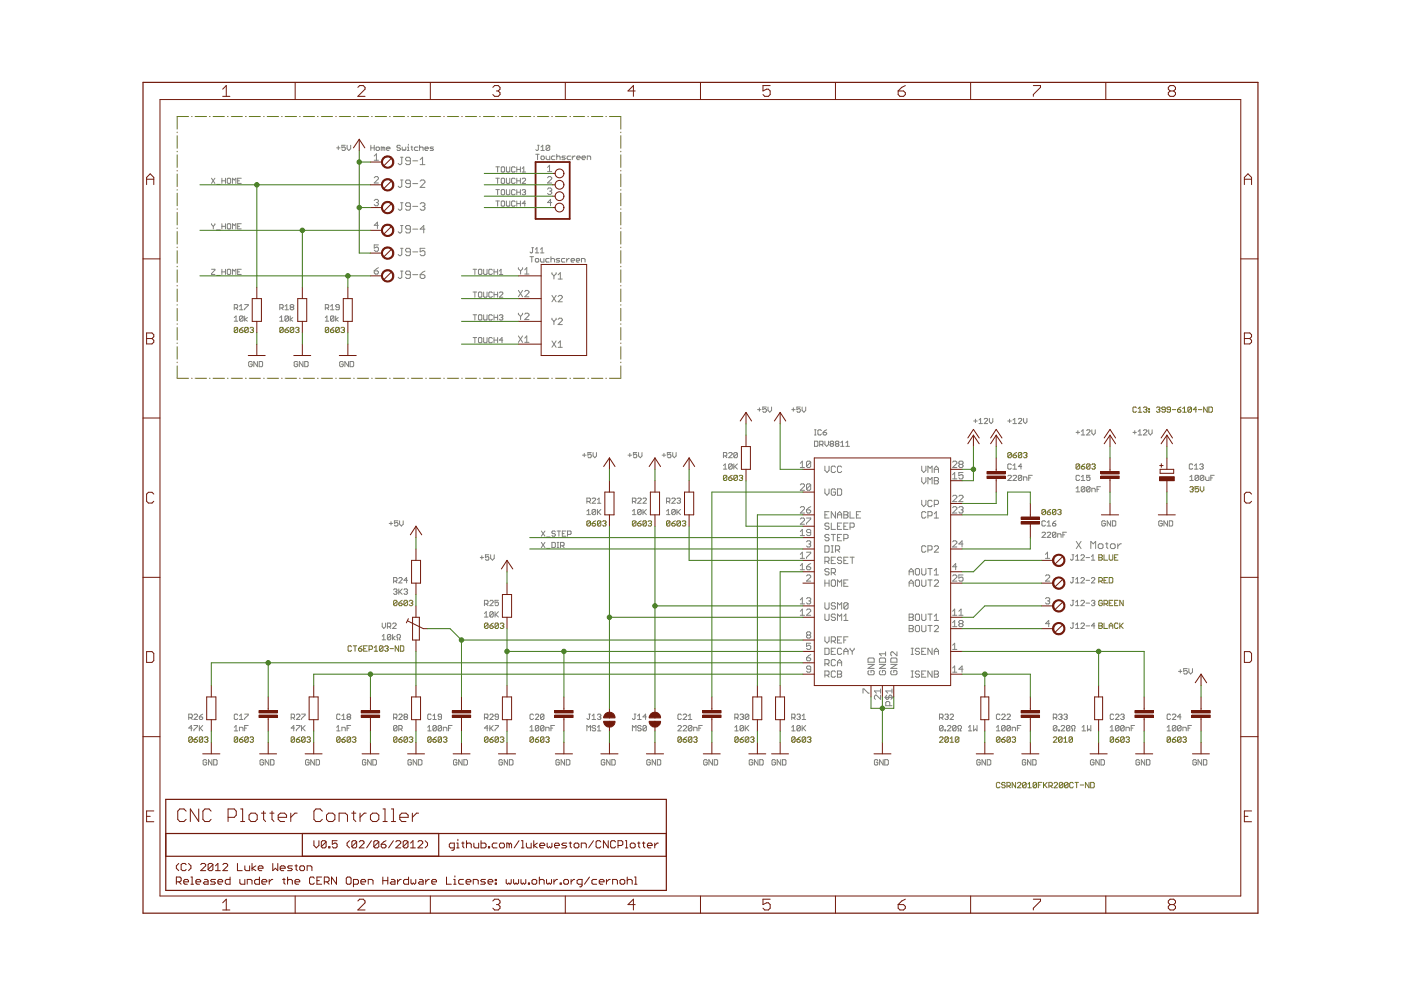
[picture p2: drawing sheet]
<svg xmlns="http://www.w3.org/2000/svg" width="297mm" height="210mm" viewBox="0 0 297 210" stroke-linecap="round" stroke-linejoin="round" font-family="sans-serif">
<g fill="none" stroke="#807b1d" stroke-width=".21">
<path d="M37.6 28v.1M37.6 28.8v2.6M37.6 32.1v.1M37.6 32.8v2.7M37.6 36.1v.2M37.6 36.9v2.7M40 24.7h-2.4v2.7M40.6 24.7h.1M41.4 24.7h2.4M44.4 24.7h.1M45.2 24.7h2.4M48.2 24.7h.2"/>
<path d="M49 24.7h2.4M52 24.7h.2M52.8 24.7h2.4M55.9 24.7h.1M56.7 24.7h2.4M59.7 24.7h.1M60.5 24.7h2.4M63.5 24.7h.1M64.3 24.7h2.4M67.3 24.7h.1M68.1 24.7h2.4M71.2 24.7h.1"/>
<path d="M71.9 24.7h2.4M75 24.7h.1M75.7 24.7h2.5M78.8 24.7h.1M79.6 24.7h2.4M82.6 24.7h.1M83.4 24.7h2.4M86.5 24.7h.1M87.2 24.7h2.4M90.3 24.7h.1M91 24.7h2.4M94.1 24.7h.1"/>
<path d="M94.8 24.7h2.5M97.9 24.7h.1M98.7 24.7h2.4M101.7 24.7h.1M102.5 24.7h2.4M105.5 24.7h.2M106.3 24.7h2.4M109.4 24.7h.1M110.1 24.7h2.4M113.2 24.7h.1M113.9 24.7h2.4M117 24.7h.1"/>
<path d="M117.8 24.7h2.4M120.8 24.7h.2M121.6 24.7h2.4M124.6 24.7h.2M125.4 24.7h2.4M128.4 24.7h.2M129.2 24.7h2.4v2.7M131.6 28v.1M131.6 28.8v2.6M131.6 32.1v.1M131.6 32.8v2.7M131.6 36.1v.2"/>
<path d="M131.6 36.9v2.7M37.6 40.2v.1M37.6 41v2.6M37.6 44.3v.1M37.6 45v2.7M37.6 48.3v.2M37.6 49.1v2.7M37.6 52.4v.1M37.6 53.2v2.6M37.6 56.5v.1M37.6 57.2v2.7M131.6 40.2v.1"/>
<path d="M131.6 41v2.6M131.6 44.3v.1M131.6 45v2.7M131.6 48.3v.2M131.6 49.1v2.7M131.6 52.4v.1M131.6 53.2v2.6M131.6 56.5v.1M131.6 57.2v2.7M37.6 77.6v2.6h2.4M37.6 60.5v.1M37.6 61.3v2.6"/>
<path d="M37.6 64.6v.1M37.6 65.4v2.6M37.6 68.6v.2M37.6 69.5v2.6M37.6 72.7v.1M37.6 73.5v2.6M37.6 76.8v.1M50.4 69.6l-.2-.2h-.4l-.1 .2v.7M50.4 69.6v.7l-.2 .2h-.4l-.1-.2M50.4 69.6l-.7 .7M50.8 70h.5l.2 .3-.5 .2-.2-.2zM51.5 69.4l-.7 .6"/>
<path d="M52.6 69.6l-.1-.2-.6 .2v.7M52.6 69.6v.7l-.1 .2-.6-.2M52.6 69.6l-.7 .7M53 69.6l.2-.2h.4l.1 .2-.1 .4M53.4 70h.2M53.6 70l.1 .1-.1 .4h-.4l-.2-.2M60 69.6l-.1-.2h-.4l-.2 .2v.7M60 69.6v.7l-.1 .2h-.4l-.2-.2M60 69.6l-.7 .7M60.4 70h.6l.2 .3-.6 .2-.2-.2zM61.2 69.4l-.8 .6M62.3 69.6l-.2-.2-.6 .2v.7"/>
<path d="M62.3 69.6v.7l-.2 .2-.6-.2M62.3 69.6l-.8 .7M62.7 69.6l.1-.2h.4l.2 .2-.2 .4M63 70h.2M63.2 70l.2 .1-.2 .4h-.4l-.1-.2M69.7 69.6l-.2-.2h-.4l-.1 .2v.7M69.7 69.6v.7l-.2 .2h-.4l-.1-.2M69.7 69.6l-.7 .7M70.1 70h.5l.2 .3-.2 .2h-.4l-.1-.2zM70.8 69.4l-.7 .6M71.9 69.6l-.2-.2-.5 .2v.7M71.9 69.6v.7l-.2 .2-.5-.2"/>
<path d="M71.9 69.6l-.7 .7M72.3 69.6l.6-.2 .1 .2-.1 .4M72.7 70h.2M72.9 70l.1 .1-.1 .4-.6-.2M131.6 77.6v2.6h-2.4M131.6 60.5v.1M131.6 61.3v2.6M131.6 64.6v.1M131.6 65.4v2.6M131.6 68.6v.2M131.6 69.5v2.6M131.6 72.7v.1"/>
<path d="M131.6 73.5v2.6M131.6 76.8v.1M40.6 80.2h.1M41.4 80.2h2.4M44.4 80.2h.1M45.2 80.2h2.4M48.2 80.2h.2M49 80.2h2.4M52 80.2h.2M52.8 80.2h2.4M55.9 80.2h.1M56.7 80.2h2.4"/>
<path d="M59.7 80.2h.1M60.5 80.2h2.4M63.5 80.2h.1M64.3 80.2h2.4M67.3 80.2h.1M68.1 80.2h2.4M71.2 80.2h.1M71.9 80.2h2.4M75 80.2h.1M75.7 80.2h2.5M78.8 80.2h.1M79.6 80.2h2.4"/>
<path d="M82.6 80.2h.1M83.4 80.2h2.4M86.5 80.2h.1M87.2 80.2h2.4M90.3 80.2h.1M91 80.2h2.4M94.1 80.2h.1M94.8 80.2h2.5M97.9 80.2h.1M98.7 80.2h2.4M101.7 80.2h.1M102.5 80.2h2.4"/>
<path d="M105.5 80.2h.2M106.3 80.2h2.4M109.4 80.2h.1M110.1 80.2h2.4M113.2 80.2h.1M113.9 80.2h2.4M117 80.2h.1M117.8 80.2h2.4M120.8 80.2h.2M121.6 80.2h2.4M124.6 80.2h.2M125.4 80.2h2.4"/>
<path d="M128.4 80.2h.2M214.4 96.1l-.2-.1-.5 .1v.7M214.4 96.1v.7l-.2 .3h-.3l-.2-.3M214.4 96.1l-.7 .7M214.8 96.5h.6l.1 .3-.1 .3h-.4l-.2-.3zM215.5 96l-.7 .5M216.6 96.1l-.1-.1h-.4l-.2 .1v.7M216.6 96.1v.7l-.1 .3h-.4l-.2-.3M216.6 96.1l-.7 .7M217 96.1l.2-.1h.4l.1 .1-.1 .4M217.4 96.5h.2M217.6 96.5l.1 .2-.1 .4h-.4l-.2-.3"/>
<path d="M228.9 98.5l-.6-.1-.2 .1v.8M228.9 98.5v.8l-.2 .2h-.4l-.2-.2M228.9 98.5l-.8 .8M229.2 98.9h.6l.2 .4-.2 .2h-.3l-.3-.2zM230 98.4l-.8 .5M231.1 98.5l-.2-.1h-.3l-.2 .1v.8M231.1 98.5v.8l-.2 .2h-.3l-.2-.2M231.1 98.5l-.7 .8M231.5 98.5l.2-.1h.3l.2 .1-.2 .4M231.9 98.9h.1M232 98.9l.2 .2-.2 .4h-.3l-.2-.2M240.9 86.5l-.1-.2h-.4l-.2 .2v.7l.2 .2h.4l.1-.2"/>
<path d="M241.3 87.4h.8M241.3 86.6l.4-.3v1.1M242.4 86.5l.6-.2 .2 .2-.2 .4M242.8 86.9h.2M243 86.9l.2 .1-.2 .4h-.4l-.2-.2M243.6 87.2h.1v.2h-.1zM243.6 86.6h.1v.3h-.1zM245.2 86.5l.2-.2h.4l.1 .2-.1 .4M245.6 86.9h.2M245.8 86.9l.1 .1-.1 .4h-.4l-.2-.2M247.1 86.9h-.6l-.2-.3 .2-.3 .6 .2v.7l-.2 .2h-.4l-.2-.2M248.2 86.9h-.6l-.2-.3 .2-.3h.4l.2 .2v.7l-.2 .2h-.4l-.2-.2"/>
<path d="M248.5 86.9h.8M249.7 86.9h.5l.2 .3-.2 .2h-.4zM250.4 86.3l-.7 .6M250.8 87.4h.7M250.8 86.6l.3-.3v1.1M252.6 86.5l-.2-.2-.5 .2v.7M252.6 86.5v.7l-.2 .2h-.3l-.2-.2M252.6 86.5l-.7 .7M253.7 86.9h-.7l.5-.6v1.1M254.1 86.9h.7M256 86.3v1.1l-.8-1.1v1.1M256.3 86.3h.5l.3 .2v.7l-.3 .2h-.5z"/>
<path d="M125.2 110.6l-.2-.2-.6 .2v.7M125.2 110.6v.7l-.2 .2h-.4l-.2-.2M125.2 110.6l-.8 .7M125.5 111h.6l.2 .3-.2 .2h-.4l-.2-.2zM126.3 110.4l-.8 .6M127.4 110.6l-.7 .7M127.4 110.6l-.2-.2h-.4l-.1 .2v.7M127.4 110.6v.7l-.2 .2h-.4l-.1-.2M127.8 110.6l.1-.2h.4l.2 .2-.2 .4M128.2 111h.1M128.3 111l.2 .1-.2 .4h-.4l-.1-.2M134.8 110.6l-.6-.2-.1 .2v.7"/>
<path d="M134.8 110.6v.7l-.2 .2h-.4l-.1-.2M134.8 110.6l-.7 .7M135.2 111h.5l.2 .3-.2 .2h-.3l-.2-.2zM135.9 110.4l-.7 .6M137 110.6l-.1-.2h-.4l-.2 .2v.7M137 110.6v.7l-.1 .2h-.4l-.2-.2M137 110.6l-.7 .7M137.4 110.6l.2-.2h.4l.1 .2-.1 .4M137.8 111h.2M138 111l.1 .1-.1 .4h-.4l-.2-.2M142 110.6l-.1-.2h-.4l-.2 .2v.7M142 110.6v.7l-.1 .2h-.4l-.2-.2"/>
<path d="M142 110.6l-.7 .7M142.4 111h.6l.2 .3-.2 .2h-.4l-.2-.2zM143.2 110.4l-.8 .6M144.3 110.6l-.2-.2-.6 .2v.7M144.3 110.6v.7l-.2 .2h-.4l-.2-.2M144.3 110.6l-.8 .7M144.7 110.6l.1-.2h.4l.2 .2-.2 .4M145 111h.2M145.2 111l.2 .1-.2 .4h-.4l-.1-.2M154.1 100.9l-.2-.1h-.3l-.2 .1v.8M154.1 100.9v.8l-.2 .2h-.3l-.2-.2M154.1 100.9l-.7 .8"/>
<path d="M154.5 101.3h.5l.2 .4-.2 .2h-.3zM155.2 100.8l-.7 .5M156.3 100.9l-.2-.1-.5 .1v.8M156.3 100.9v.8l-.2 .2h-.3l-.2-.2M156.3 100.9l-.7 .8M156.7 100.9l.2-.1h.4l.1 .1-.1 .4M157.1 101.3h.2M157.3 101.3l.1 .2-.1 .4h-.4l-.2-.2M221.7 108.2l-.2-.2-.6 .2v.7M221.7 108.2v.7l-.2 .2h-.4l-.2-.2M221.7 108.2l-.8 .7M222 108.6h.6l.2 .3-.2 .2h-.4l-.2-.2z"/>
<path d="M222.8 108l-.8 .6M223.9 108.2l-.2-.2h-.4l-.2 .2v.7M223.9 108.2v.7l-.2 .2h-.4l-.2-.2M223.9 108.2l-.8 .7M224.3 108.2l.1-.2h.4l.2 .2-.2 .4M224.6 108.6h.2M224.8 108.6l.2 .1-.2 .4h-.4l-.1-.2M233 117.6h.5l.2 .2-.2 .4 .2 .4-.2 .2h-.5zM233 118.2h.5M234.1 117.6v1.2h.7M235.2 117.6v1l.2 .2h.4l.1-.2v-1M236.3 118.2h.4"/>
<path d="M237 117.6h-.7v1.2h.7M252.3 103.4l.1-.2h.4l.2 .2-.2 .3M252.7 103.7h.1M252.8 103.7l.2 .2-.2 .4h-.4l-.1-.2M254.1 103.2h-.7v.5l.4-.2 .3 .2v.4l-.2 .2h-.4l-.1-.2M254.5 103.2v.7l.4 .4 .3-.4v-.7M74.5 137.1l-.2-.2h-.3l-.2 .2v.8l.2 .2h.3l.2-.2M74.9 136.9h.7M75.3 136.9v1.2M76 137.5h.5l.3 .4-.3 .2h-.3l-.2-.2zM76.8 136.9l-.8 .6M77.1 137.5h.4"/>
<path d="M77.9 136.9h-.8v1.2h.8M78.2 137.7h.6l.2-.2-.2-.6h-.6v1.2M79.3 138.1h.8M79.3 137.3l.4-.4v1.2M81.2 137.1l-.2-.2h-.4l-.2 .2v.8M81.2 137.1v.8l-.2 .2h-.4l-.2-.2M81.2 137.1l-.8 .8M81.5 137.1l.3-.2h.3l.2 .2-.2 .4M81.9 137.5h.2M82.1 137.5l.2 .2-.2 .4h-.3l-.3-.2M82.7 137.5h.7M84.2 127.5l-.2-.2h-.4l-.2 .2v.7"/>
<path d="M84.2 127.5v.7l-.2 .2h-.4l-.2-.2M84.2 127.5l-.8 .7M84.5 136.9v1.2l-.7-1.2v1.2M84.6 127.9h.5l.2 .3-.2 .2h-.4zM84.9 136.9h.5l.2 .2v.8l-.2 .2h-.5zM85.3 127.3l-.7 .6M86.4 127.5l-.2-.2h-.4l-.1 .2v.7M86.4 127.5v.7l-.2 .2h-.4l-.1-.2M86.4 127.5l-.7 .7M86.8 127.5l.2-.2h.3l.2 .2-.2 .4M87.1 127.9h.2M87.3 127.9l.2 .1-.2 .4h-.3l-.2-.2"/>
<path d="M103.5 132.3l-.2-.2h-.4l-.2 .2v.7M103.5 132.3v.7l-.2 .2h-.4l-.2-.2M103.5 132.3l-.8 .7M103.9 132.7h.5l.2 .3-.2 .2h-.4zM104.6 132.1l-.7 .6M105.7 132.3l-.2-.2h-.4l-.1 .2v.7M105.7 132.3v.7l-.2 .2h-.4l-.1-.2M105.7 132.3l-.7 .7M106.1 132.3l.1-.2h.4l.2 .2-.2 .4M106.4 132.7h.2M106.6 132.7l.2 .2-.2 .3h-.4l-.1-.2M233 123.2h.5l.2-.2v-.3l-.2-.2h-.5v1.1"/>
<path d="M233 132.1h.5l.2 .2-.2 .4 .2 .3-.2 .2h-.5zM233 132.7h.5M233.4 123.2l.3 .4M233.7 127.5l-.2-.2h-.4l-.1 .2v.7l.1 .2h.4l.2-.2v-.3h-.3M234.1 128h.5l.2-.1v-.4l-.2-.2h-.5v1.1M234.1 132.1v1.1h.7M234.1 123h.4M234.5 128l.3 .4M234.8 122.5h-.7v1.1h.7M235.2 127.9h.4M235.2 122.5h.6l.1 .2v.7l-.1 .2h-.6zM235.2 133.2v-.7l.4-.4 .3 .4v.7"/>
<path d="M235.2 132.7h.7M235.9 127.3h-.7v1.1h.7M236.3 127.9h.4M237 127.3h-.7v1.1h.7M237 132.3l-.1-.2h-.4l-.2 .2v.7l.2 .2h.4l.1-.2M237.4 132.1v1.1M237.6 132.7l.5 .5M238.1 127.3v1.1l-.7-1.1v1.1M238.1 132.1l-.7 .8M40.8 156.4l-.2-.2h-.4l-.2 .2v.8M40.8 156.4v.8l-.2 .2h-.4l-.2-.2M40.8 156.4l-.8 .8"/>
<path d="M41.1 156.8h.6l.2 .4-.2 .2h-.4l-.2-.2zM41.9 156.2l-.8 .6M43 156.4l-.2-.2h-.4l-.1 .2v.8M43 156.4v.8l-.2 .2h-.4l-.1-.2M43 156.4l-.7 .8M43.4 156.4l.1-.2h.4l.2 .2-.2 .4M43.7 156.8h.2M43.9 156.8l.2 .2-.2 .4h-.4l-.1-.2M50.4 156.4l-.2-.2h-.4l-.1 .2v.8M50.4 156.4v.8l-.2 .2h-.4l-.1-.2M50.4 156.4l-.7 .8M50.8 156.8h.5l.2 .4-.2 .2h-.3l-.2-.2z"/>
<path d="M51.5 156.2l-.7 .6M52.6 156.4l-.1-.2h-.4l-.2 .2v.8M52.6 156.4v.8l-.1 .2h-.4l-.2-.2M52.6 156.4l-.7 .8M53 156.4l.2-.2h.4l.1 .2-.1 .4M53.4 156.8h.2M53.6 156.8l.1 .2-.1 .4h-.4l-.2-.2M62.5 156.4l-.2-.2h-.4l-.2 .2v.8M62.5 156.4v.8l-.2 .2h-.4l-.2-.2M62.5 156.4l-.8 .8M62.8 156.8h.6l.2 .4-.2 .2h-.4zM63.6 156.2l-.8 .6"/>
<path d="M64.7 156.4l-.2-.2h-.4l-.2 .2v.8M64.7 156.4v.8l-.2 .2h-.4l-.2-.2M64.7 156.4l-.8 .8M65.1 156.4l.1-.2h.4l.2 .2-.2 .4M65.4 156.8h.2M65.6 156.8l.2 .2-.2 .4h-.4l-.1-.2M72.1 156.4l-.2-.2h-.3l-.2 .2v.8M72.1 156.4v.8l-.2 .2h-.3l-.2-.2M72.1 156.4l-.7 .8M72.5 156.8h.5l.2 .4-.2 .2h-.3zM73.2 156.2l-.7 .6M74.3 156.4l-.2-.2h-.3l-.2 .2v.8"/>
<path d="M74.3 156.4v.8l-.2 .2h-.3l-.2-.2M74.3 156.4l-.7 .8M74.7 156.4l.2-.2h.4l.1 .2-.1 .4M75.1 156.8h.2M75.3 156.8l.1 .2-.1 .4h-.4l-.2-.2M84.2 156.4l-.2-.2h-.4l-.2 .2v.8M84.2 156.4v.8l-.2 .2h-.4l-.2-.2M84.2 156.4l-.8 .8M84.6 156.8h.5l.2 .4-.2 .2h-.4zM85.3 156.2l-.7 .6M86.4 156.4l-.2-.2h-.4l-.1 .2v.8M86.4 156.4v.8l-.2 .2h-.4l-.1-.2"/>
<path d="M86.4 156.4l-.7 .8M86.8 156.4l.2-.2h.3l.2 .2-.2 .4M87.1 156.8h.2M87.3 156.8l.2 .2-.2 .4h-.3l-.2-.2M91.4 156.4l-.2-.2h-.3l-.2 .2v.8M91.4 156.4v.8l-.2 .2h-.3l-.2-.2M91.4 156.4l-.7 .8M91.8 156.8h.5l.2 .4-.2 .2h-.3zM92.5 156.2l-.7 .6M93.6 156.4l-.2-.2h-.3l-.2 .2v.8M93.6 156.4v.8l-.2 .2h-.3l-.2-.2M93.6 156.4l-.7 .8"/>
<path d="M94 156.4l.2-.2h.3l.3 .2-.3 .4M94.4 156.8h.1M94.5 156.8l.3 .2-.3 .4h-.3l-.2-.2M103.5 156.4l-.2-.2h-.4l-.2 .2v.8M103.5 156.4v.8l-.2 .2h-.4l-.2-.2M103.5 156.4l-.8 .8M103.9 156.8h.5l.2 .4-.2 .2h-.4zM104.6 156.2l-.7 .6M105.7 156.4l-.2-.2h-.4l-.1 .2v.8M105.7 156.4v.8l-.2 .2h-.4l-.1-.2M105.7 156.4l-.7 .8M106.1 156.4l.1-.2h.4l.2 .2-.2 .4"/>
<path d="M106.4 156.8h.2M106.6 156.8l.2 .2-.2 .4h-.4l-.1-.2M113.1 156.4l-.2-.2h-.3l-.2 .2v.8M113.1 156.4v.8l-.2 .2h-.3l-.2-.2M113.1 156.4l-.7 .8M113.5 156.8h.6l.1 .4-.1 .2h-.4zM114.2 156.2l-.7 .6M115.3 156.4l-.1-.2h-.4l-.2 .2v.8M115.3 156.4v.8l-.1 .2h-.4l-.2-.2M115.3 156.4l-.7 .8M115.7 156.4l.2-.2h.4l.1 .2-.1 .4M116.1 156.8h.2"/>
<path d="M116.3 156.8l.1 .2-.1 .4h-.4l-.2-.2M144.5 156.4l-.2-.2h-.4l-.2 .2v.8M144.5 156.4v.8l-.2 .2h-.4l-.2-.2M144.5 156.4l-.8 .8M144.8 156.8h.6l.2 .4-.2 .2h-.4l-.2-.2zM145.6 156.2l-.8 .6M146.7 156.4l-.2-.2h-.4l-.2 .2v.8M146.7 156.4v.8l-.2 .2h-.4l-.2-.2M146.7 156.4l-.8 .8M147.1 156.4l.1-.2h.4l.2 .2-.2 .4M147.4 156.8h.2M147.6 156.8l.2 .2-.2 .4h-.4l-.1-.2"/>
<path d="M156.5 156.4l-.2-.2h-.3l-.2 .2v.8M156.5 156.4v.8l-.2 .2h-.3l-.2-.2M156.5 156.4l-.7 .8M156.9 156.8h.5l.3 .4-.3 .2h-.3zM157.7 156.2l-.8 .6M158.8 156.4l-.3-.2h-.3l-.2 .2v.8M158.8 156.4v.8l-.3 .2h-.3l-.2-.2M158.8 156.4l-.8 .8M159.1 156.4l.2-.2h.4l.2 .2-.2 .4M159.5 156.8h.2M159.7 156.8l.2 .2-.2 .4h-.4l-.2-.2M168.6 156.4l-.2-.2h-.4l-.1 .2v.8"/>
<path d="M168.6 156.4v.8l-.2 .2h-.4l-.1-.2M168.6 156.4l-.7 .8M169 156.8h.5l.2 .4-.2 .2h-.4zM169.7 156.2l-.7 .6M170.8 156.4l-.2-.2h-.3l-.2 .2v.8M170.8 156.4v.8l-.2 .2h-.3l-.2-.2M170.8 156.4l-.7 .8M171.2 156.4l.2-.2h.4l.1 .2-.1 .4M171.5 156.8h.3M171.8 156.8l.1 .2-.1 .4h-.4l-.2-.2M199.2 156.4l.2-.2h.3l.3 .2v.2l-.8 .8h.8M201.1 156.4l-.2-.2h-.4l-.2 .2v.8"/>
<path d="M201.1 156.4v.8l-.2 .2h-.4l-.2-.2M201.1 156.4l-.8 .8M201.4 157.4h.8M201.4 156.6l.4-.4v1.2M203.3 156.4l-.2-.2h-.4l-.2 .2v.8M203.3 156.4v.8l-.2 .2h-.4l-.2-.2M203.3 156.4l-.8 .8M212 156.4l-.2-.2h-.3l-.2 .2v.8M212 156.4v.8l-.2 .2h-.3l-.2-.2M212 156.4l-.7 .8M212.4 156.8h.5l.2 .4-.2 .2h-.3l-.2-.2zM213.1 156.2l-.7 .6"/>
<path d="M214.2 156.4l-.2-.2h-.3l-.2 .2v.8M214.2 156.4v.8l-.2 .2h-.3l-.2-.2M214.2 156.4l-.7 .8M214.6 156.4l.2-.2h.3l.2 .2-.2 .4M215 156.8h.1M215.1 156.8l.2 .2-.2 .4h-.3l-.2-.2M223.3 156.4l.2-.2h.4l.2 .2v.2l-.8 .8h.8M225.2 156.4l-.2-.2h-.4l-.2 .2v.8M225.2 156.4v.8l-.2 .2h-.4l-.2-.2M225.2 156.4l-.8 .8M225.6 157.4h.7M225.6 156.6l.3-.4v1.2"/>
<path d="M227.4 156.4l-.2-.2h-.4l-.1 .2v.8M227.4 156.4v.8l-.2 .2h-.4l-.1-.2M227.4 156.4l-.7 .8M236.1 156.4l-.2-.2h-.3l-.2 .2v.8M236.1 156.4v.8l-.2 .2h-.3l-.2-.2M236.1 156.4l-.7 .8M236.5 156.8h.5l.2 .4-.2 .2h-.3l-.2-.2zM237.2 156.2l-.7 .6M238.3 156.4l-.1-.2h-.4l-.2 .2v.8M238.3 156.4v.8l-.1 .2h-.4l-.2-.2M238.3 156.4l-.7 .8M238.7 156.4l.2-.2h.4l.1 .2-.1 .4"/>
<path d="M239.1 156.8h.2M239.3 156.8l.1 .2-.1 .4h-.4l-.2-.2M248.2 156.4l-.2-.2h-.4l-.2 .2v.8M248.2 156.4v.8l-.2 .2h-.4l-.2-.2M248.2 156.4l-.8 .8M248.5 156.8h.6l.2 .4-.2 .2h-.4zM249.3 156.2l-.8 .6M250.4 156.4l-.2-.2h-.3l-.2 .2v.8M250.4 156.4v.8l-.2 .2h-.3l-.2-.2M250.4 156.4l-.7 .8M250.8 156.4l.2-.2h.3l.2 .2-.2 .4M251.1 156.8h.2"/>
<path d="M251.3 156.8l.2 .2-.2 .4h-.3l-.2-.2M212 166.1l-.2-.2h-.3l-.2 .2v.7l.2 .2h.3l.2-.2M213.1 166.1l-.2-.2h-.3l-.2 .2 .2 .3h.3l.2 .2-.2 .4h-.3l-.2-.2M213.5 166.6h.5l.2-.2-.2-.5h-.5v1.1M213.8 166.6l.4 .4M215.3 165.9v1.1l-.7-1.1v1.1M215.7 166.1l.2-.2h.3l.3 .2v.2l-.8 .7h.8M217.6 166.1l-.2-.2h-.4l-.2 .2v.7M217.6 166.1v.7l-.2 .2h-.4l-.2-.2M217.6 166.1l-.8 .7M217.9 167h.8M217.9 166.3l.4-.4v1.1"/>
<path d="M219.8 166.1l-.2-.2h-.4l-.2 .2v.7M219.8 166.1v.7l-.2 .2h-.4l-.2-.2M219.8 166.1l-.8 .7M220.1 166.4h.4M220.9 165.9h-.8v1.1M221.2 165.9v1.1M221.5 166.4l.5 .6M222 165.9l-.8 .7M222.4 166.6h.5l.2-.2-.2-.5h-.5v1.1M222.7 166.6l.4 .4M223.5 166.1l.2-.2h.3l.2 .2-.7 .9h.7M225.4 166.1l-.3-.2h-.3l-.2 .2v.7"/>
<path d="M225.4 166.1v.7l-.3 .2h-.3l-.2-.2M225.4 166.1l-.8 .7M226.5 166.1l-.3-.2h-.3l-.2 .2v.7M226.5 166.1v.7l-.3 .2h-.3l-.2-.2M226.5 166.1l-.8 .7M227.6 166.1l-.2-.2h-.4l-.2 .2v.7l.2 .2h.4l.2-.2M227.9 165.9h.8M228.3 165.9v1.1M229 166.4h.8M230.9 165.9v1.1l-.8-1.1v1.1M231.2 165.9h.6l.2 .2v.7l-.2 .2h-.6z"/>
</g>
<g fill="none" stroke="#808080" stroke-width=".21">
<path d="M44.8 37.8l.8 1.1M45.6 37.8l-.8 1.1M45.9 39.1h.8M47 38.3h.8M47 37.8v1.1M47.8 37.8v1.1M48.2 38l.2-.2h.3l.2 .2v.7l-.2 .2h-.3l-.2-.2zM49.3 38.9v-1.1l.4 .4 .3-.4v1.1M50.4 38.3h.4M51.1 37.8h-.7v1.1h.7M71.4 31.4h.7M71.7 31v.7"/>
<path d="M73.2 30.8h-.7v.6l.4-.2 .3 .2v.3l-.2 .2h-.3l-.2-.2M73.6 30.8v.7l.4 .4 .3-.4v-.7M78.6 31.4h.7M78.6 30.8v1.1M79.3 33.1l.5-.5v1.4M79.3 30.8v1.1M79.3 37.7l.3-.3h.4l.2 .3v.2l-.9 .9h.9M79.3 34h.9M79.7 31.4l.2-.2h.4l.1 .2v.3l-.1 .2h-.4l-.2-.2zM81.2 31.4l-.4-.2v.7M81.2 31.4v.5M81.2 31.4l.2-.2 .2 .2v.5"/>
<path d="M81.9 31.5h.8l-.2-.3-.6 .2v.3l.6 .2M84.9 31l-.2-.2h-.4l-.1 .2 .1 .4h.4l.2 .1-.2 .4h-.4l-.1-.2M84.9 33.3h.5M84.9 38.2h.5M85.2 33.3v1.4l-.3 .2h-.2l-.3-.2M85.2 38.2v1.3l-.3 .2h-.2l-.3-.2M85.3 31.2v.5l.1 .2 .6-.2v-.5M86.4 31.2h.2v.7M86.4 31.9h.4M86.6 30.6v.2M87 34.1h-.8l-.2-.3v-.2l.2-.3h.6l.2 .3v1.1l-.2 .2h-.6l-.2-.2M87 38.9h-.8l-.2-.2v-.3l.2-.2h.6l.2 .2v1.1l-.2 .2h-.6l-.2-.2"/>
<path d="M87.1 31.2h.4M87.3 31v.7l.2 .2M87.5 34.1h1.1M87.5 38.9h1.1M88.6 31.2h-.5l-.2 .2v.3l.2 .2h.5M89 31.4l.5-.2 .2 .2v.5M89 30.8v1.1M89.1 38.4l.2-.2h.5l.3 .2v.3l-1 1h1M89.1 34.9h1M89.1 33.8l.5-.5v1.6M90.1 31.5h.7l-.2-.3h-.3l-.2 .2v.3l.2 .2h.3M91.9 31.2h-.5l-.2 .2 .2 .1h.3l.2 .2-.2 .2h-.5"/>
<path d="M105.1 35.4h.8M105.1 37.8h.8M105.5 35.4v1.1M105.5 37.8v1.1M106.3 35.5l.1-.1h.4l.2 .1v.8l-.2 .2h-.4l-.1-.2zM106.3 38l.1-.2h.4l.2 .2v.7l-.2 .2h-.4l-.1-.2zM107.4 35.4v.9l.1 .2h.4l.2-.2v-.9M107.4 37.8v.9l.1 .2h.4l.2-.2v-.9M109.2 35.5l-.2-.1h-.4l-.1 .1v.8l.1 .2 .6-.2M109.2 38l-.2-.2h-.4l-.1 .2v.7l.1 .2 .6-.2M109.6 35.4v1.1M109.6 37.8v1.1"/>
<path d="M109.6 35.9h.7M109.6 38.3h.7M110.3 35.4v1.1M110.3 37.8v1.1M110.7 38l.2-.2h.4l.1 .2v.2l-.7 .7h.7M110.7 36.5h.7M110.7 35.8l.4-.4v1.1M113.6 32.7h.7M114 30.8h.3M114 32.7v1.1M114.1 30.8v.9l-.1 .2-.4-.2M114.7 31.9h.7"/>
<path d="M114.7 31.2l.4-.4v1.1M114.9 33.1h.3l.2 .2-.2 .5h-.3l-.2-.2zM115.8 33.1v.5l.2 .2h.6v-.7M116.1 35.5l.4-.5v1.4M116.1 36.4h.9M116.1 37.7l.2-.3h.4l.3 .3v.2l-.9 .9h.9M116.6 31l-.3-.2-.5 .2v.7M116.6 31v.7l-.3 .2-.5-.2M116.6 31l-.8 .7M117.7 33.1h-.6l-.2 .2v.3l.2 .2h.6M118 33.3l.2-.2h.4l.2 .2v.5M118 32.7v1.1"/>
<path d="M119.9 33.1h-.6l-.2 .2 .2 .2h.4l.2 .1-.2 .2h-.6M121 33.1h-.6l-.2 .2v.3l.2 .2h.6M121.3 33.1v.7M121.9 33.1h-.2l-.4 .4M122.3 33.5h.7l-.2-.4h-.3l-.2 .2v.3l.2 .2h.3M123.4 33.5h.7l-.1-.4h-.4l-.2 .2v.3l.2 .2h.4M124.5 33.8v-.7h.6l.1 .2v.5M44.8 57.1h.8l-.8 .9v.2h.8M44.8 47.4l.4 .6M45.2 48v.5M45.6 47.4l-.4 .6M45.9 58.4h.8"/>
<path d="M45.9 48.8h.8M47 57.6h.8M47 47.4v1.1M47 57.1v1.1M47 48h.8M47.8 47.4v1.1M47.8 57.1v1.1M48.4 57.1h.3l.2 .2v.7l-.2 .2h-.3l-.2-.2v-.7zM48.4 47.4h.3l.2 .2v.8l-.2 .1h-.3l-.2-.1v-.8zM49.3 48.5v-1.1l.4 .4 .3-.4v1.1M49.3 58.2v-1.1l.4 .4 .3-.4v1.1M50.4 57.6h.4"/>
<path d="M50.4 48h.4M51.1 47.4h-.7v1.1h.7M51.1 57.1h-.7v1.1h.7M79.3 57.4h.7l.2 .5-.2 .2h-.4l-.3-.2zM79.3 42.5l.3-.2h.4l.2 .2-.2 .5M79.8 43h.2M80 43l.2 .2-.2 .4h-.4l-.3-.2M80.2 51.9h-.9v.7l.5-.2 .4 .2v.4l-.2 .3h-.4l-.3-.3M80.2 47.8h-.9l.7-.7v1.4M80.2 56.8l-.9 .6M84.9 43h.5M84.9 47.8h.5"/>
<path d="M84.9 52.6h.5M84.9 57.5h.5M85.2 43v1.3l-.3 .3h-.2l-.3-.3M85.2 47.8v1.3l-.3 .3h-.2l-.3-.3M85.2 52.6v1.4l-.3 .2h-.2l-.3-.2M85.2 57.5v1.3l-.3 .2h-.2l-.3-.2M87 48.6h-.8l-.2-.3v-.2l.2-.3h.6l.2 .3v1l-.2 .3h-.6l-.2-.3M87 58.2h-.8l-.2-.2v-.3l.2-.2h.6l.2 .2v1.1l-.2 .2h-.6l-.2-.2M87 43.8h-.8l-.2-.3v-.3l.2-.2h.6l.2 .2v1.1l-.2 .3h-.6l-.2-.3M87 53.4h-.8l-.2-.2v-.3l.2-.3h.6l.2 .3v1.1l-.2 .2h-.6l-.2-.2M87.5 43.8h1.1M87.5 48.6h1.1"/>
<path d="M87.5 53.4h1.1M87.5 58.2h1.1M89.1 58.2h.7l.3 .3v.3l-.3 .2h-.5l-.2-.2zM89.1 43.2l.2-.2h.5l.3 .2v.3l-.3 .3M89.6 43.8h.2M89.8 43.8l.3 .2v.3l-.3 .3h-.5l-.2-.3M90.1 52.6h-1v.8l.5-.2h.2l.3 .2v.6l-.3 .2h-.5l-.2-.2M90.1 48.6h-1l.7-.8v1.6M90.1 57.5l-1 .7M100.3 57.1h.8M100.7 57.1v1.1M101.4 57.3l.2-.2h.4l.2 .2v.7l-.2 .2h-.4l-.2-.2z"/>
<path d="M102.5 57.1v.9l.2 .2h.4l.2-.2v-.9M104.4 57.3l-.2-.2h-.4l-.2 .2v.7l.2 .2 .6-.2M104.7 57.1v1.1M104.7 57.6h.8M105.1 42.6h.8M105.1 40.2h.8M105.5 40.2v1.1M105.5 42.6v1.1M105.5 57.1v1.1M105.9 58.2h.7M105.9 57.5l.3-.4v1.1M106.3 42.8l.1-.2h.4l.2 .2v.7l-.2 .2h-.4l-.1-.2z"/>
<path d="M106.4 40.2h.4l.2 .2v.7l-.2 .2h-.4l-.1-.2v-.7zM107.4 42.6v.9l.1 .2h.4l.2-.2v-.9M107.4 40.2v.9l.1 .2h.4l.2-.2v-.9M109.2 40.4l-.2-.2h-.4l-.1 .2v.7l.1 .2 .6-.2M109.2 42.8l-.2-.2h-.4l-.1 .2v.7l.1 .2 .6-.2M109.6 40.2v1.1M109.6 42.6v1.1M109.6 43.2h.7M109.6 40.7h.7M109.9 56.8v.2l.5 .4M110.3 40.2v1.1M110.3 42.6v1.1"/>
<path d="M110.4 57.4v.7M110.7 40.4l.2-.2h.4l.1 .2-.1 .3M110.8 56.8v.2l-.4 .4M111.1 40.7h.2M111.3 57.2l.4-.4v1.3M111.3 58.1h.9M111.3 40.7l.1 .3-.1 .3h-.4l-.2-.2M111.4 43.2h-.7l.6-.6v1.1M112.4 54.4h.7M112.7 54.4v1.2M112.7 52.5h.4M112.9 52.5v.9l-.2 .2-.3-.2"/>
<path d="M113.5 55l.2-.2h.4l.1 .2v.4l-.1 .2h-.4zM113.5 53.6h.7M113.5 52.9l.3-.4v1.1M114.6 54.8v.6l.2 .2h.5v-.8M114.6 53.6h.7M114.6 52.9l.3-.4v1.1M116.1 40.1l.2-.2h.4l.3 .2v.2l-.3 .2M116.4 54.8h-.5l-.2 .2 .2 .6h.5M116.5 40.5h.2M116.7 40.5l.3 .2v.3l-.3 .2h-.4l-.2-.2M116.8 55l.6-.2 .2 .2v.6M116.8 54.4v1.2"/>
<path d="M117 43h-.9l.6-.7v1.3M117 57.8v.3l.4 .4M117.4 58.5v.7M117.9 57.8v.3l-.5 .4M118.3 58.3l.5-.5v1.4M118.3 59.2h.9M118.7 54.8h-.6l-.2 .2 .8 .4-.2 .2h-.6M119.8 54.8h-.6l-.1 .2 .1 .6h.6M120.2 54.8v.8M120.7 54.8l-.5 .4M121.1 55.2h.7l-.2-.4h-.3l-.2 .2 .2 .6h.3M122.2 55.2h.7l-.2-.4h-.3l-.2 .2 .2 .6h.3"/>
<path d="M123.3 55.6v-.8h.5l.2 .2v.6M49.7 67.3l.3-.3v1.1M49.7 68.1h.7M49.7 65.3h.5l.2-.2v-.3l-.2-.2h-.5v1.1M50 65.3l.4 .4M50.8 64.9l.3-.3v1.1M50.8 65.7h.7M51.5 67.2v.7l-.2 .2-.5-.2M51.5 67.2l-.2-.2-.5 .2v.7M51.5 67.2l-.7 .7M51.9 64.6h.7l-.7 1.1M51.9 67v1.1"/>
<path d="M52.5 67.3l-.6 .4 .6 .4M53.5 76.8l-.2-.2-.6 .2v.7l.2 .2h.4l.2-.2v-.3h-.4M54.6 76.6v1.1l-.8-1.1v1.1M55 76.6h.5l.2 .2v.7l-.2 .2h-.5zM59.3 68.1h.7M59.3 67.3l.4-.3v1.1M59.3 65.3h.6l.1-.2v-.3l-.1-.2h-.6v1.1M59.7 65.3l.3 .4M60.4 65.7h.8M60.4 64.9l.4-.3v1.1M61.2 67.2v.7l-.2 .2h-.4l-.2-.2M61.2 67.2l-.2-.2h-.4l-.2 .2v.7"/>
<path d="M61.2 67.2l-.8 .7M61.5 67v1.1M61.7 65.1l-.2-.2 .2-.3 .6 .2-.2 .3M61.7 65.1l-.2 .2 .2 .4 .6-.2-.2-.4M61.7 65.1h.4M62.1 67.3l-.6 .4 .6 .4M63.1 76.8l-.2-.2-.5 .2v.7l.2 .2h.3l.2-.2v-.3h-.4M64.2 76.6v1.1l-.7-1.1v1.1M64.6 76.6h.6l.1 .2v.7l-.1 .2h-.6zM69 68.1h.7M69 67.3l.3-.3v1.1M69 65.3h.5l.2-.2v-.3l-.2-.2h-.5v1.1"/>
<path d="M69.3 65.3l.4 .4M70.1 65.7h.7M70.1 64.9l.4-.3v1.1M70.8 67.2v.7l-.2 .2h-.4l-.1-.2M70.8 67.2l-.2-.2h-.4l-.1 .2v.7M70.8 67.2l-.7 .7M71.2 67v1.1M71.7 67.3l-.5 .4 .5 .4M71.9 65.1h-.5l-.2-.2 .2-.3 .5 .2v.7l-.2 .2-.5-.2M72.8 76.8l-.2-.2h-.4l-.2 .2v.7l.2 .2h.4l.2-.2v-.3h-.4M73.9 76.6v1.1l-.8-1.1v1.1M74.2 76.6h.6l.2 .2v.7l-.2 .2h-.6z"/>
<path d="M100.3 71.6h.8M100.3 66.7h.8M100.3 61.9h.8M100.7 61.9v1.1M100.7 66.7v1.1M100.7 71.6v1.1M101.4 62.1l.2-.2h.4l.2 .2v.7l-.2 .2h-.4l-.2-.2zM101.4 66.9l.2-.2h.4l.2 .2v.8l-.2 .1h-.4l-.2-.1zM101.4 71.7l.2-.1h.4l.2 .1v.8l-.2 .2h-.4l-.2-.2zM102.5 61.9v.9l.2 .2h.4l.2-.2v-.9M102.5 66.7v1l.2 .1h.4l.2-.1v-1M102.5 71.6v.9l.2 .2h.4l.2-.2v-.9"/>
<path d="M104.4 62.1l-.2-.2h-.4l-.2 .2v.7l.2 .2 .6-.2M104.4 66.9l-.2-.2h-.4l-.2 .2v.8l.2 .1 .6-.1M104.4 71.7l-.2-.1h-.4l-.2 .1v.8l.2 .2 .6-.2M104.7 61.9v1.1M104.7 66.7v1.1M104.7 71.6v1.1M104.7 72.1h.8M104.7 67.3h.8M104.7 62.5h.8M105.5 61.9v1.1M105.5 66.7v1.1M105.5 71.6v1.1"/>
<path d="M105.9 62.1l.2-.2h.3l.2 .2v.2l-.7 .7h.7M105.9 66.9l.2-.2h.3l.2 .2-.2 .4M106.2 67.3h.2M106.4 67.3l.2 .2-.2 .3h-.3l-.2-.1M106.6 72.1h-.7l.5-.5v1.1M109.9 71.2l.9 1.4M109.9 66.4v.2l.5 .5M109.9 61.6l.9 1.3M110.4 67.1v.7M110.8 71.2l-.9 1.4M110.8 66.4v.2l-.4 .5M110.8 61.6l-.9 1.3"/>
<path d="M111.3 71.7l.4-.5v1.4M111.3 72.6h.9M111.3 66.6l.2-.2h.4l.3 .2v.3l-.9 .9h.9M111.3 61.8l.2-.2h.4l.3 .2v.2l-.9 .9h.9M117 72.3l.9 1.3M117 67.5v.2l.4 .4M117 62.6l.9 1.4M117.4 68.1v.7M117.9 67.5v.2l-.5 .4M117.9 72.3l-.9 1.3M117.9 62.6l-.9 1.4M118.3 72.8l.5-.5v1.3"/>
<path d="M118.3 73.6h.9M118.3 67.7l.3-.2h.4l.2 .2v.2l-.9 .9h.9M118.3 62.9l.3-.3h.4l.2 .3v.2l-.9 .9h.9M123.5 96.5h.8M123.9 96.1v.7M125.4 96h-.8v.5l.4-.2 .4 .2-.2 .6h-.4l-.2-.3M125.7 96v.7l.4 .4 .4-.4v-.7M133.1 96.5h.8M133.5 96.1v.7M135 96h-.7v.5l.3-.2 .4 .2-.2 .6h-.3l-.2-.3M135.4 96v.7l.4 .4 .3-.4v-.7M140.4 96.5h.7"/>
<path d="M140.8 96.1v.7M142.3 96h-.8v.5l.4-.2 .4 .2-.2 .6h-.4l-.2-.3M142.6 96v.7l.4 .4 .4-.4v-.7M153.4 96.7h.5l.2-.2v-.4l-.2-.1h-.5v1.1M153.4 98.7l.4-.3v1.1M153.4 99.5h.7M153.8 96.7l.3 .4M154.5 96.1l.2-.1 .5 .1v.2l-.7 .8h.7M155.2 98.5v.8l-.2 .2h-.3l-.2-.2M155.2 98.5l-.5-.1-.2 .1v.8M155.2 98.5l-.7 .8M155.6 98.4v1.1"/>
<path d="M155.8 98.9l.5 .6M156.3 96.1l-.2-.1-.5 .1v.7M156.3 96.1v.7l-.2 .3h-.3l-.2-.3M156.3 98.4l-.7 .7M156.3 96.1l-.7 .7M160.6 86.9h.7M161 86.5v.7M162.5 86.3h-.8v.6l.4-.3 .4 .3v.3l-.2 .2h-.4l-.2-.2M162.8 86.3v.7l.4 .4 .4-.4v-.7M167.9 86.9h.7M168.2 86.5v.7M169.7 86.3h-.7v.6l.3-.3 .4 .3-.2 .5h-.4l-.1-.2"/>
<path d="M169.7 98.2l.4-.4v1.3M169.7 99.1h.9M170.1 86.3v.7l.3 .4 .4-.4v-.7M171.9 98l-.2-.2h-.5l-.2 .2v.9M171.9 98v.9l-.2 .2h-.5l-.2-.2M171.9 98l-.9 .9M172.7 93.5h.5l.2 .2v.7l-.2 .2h-.5zM172.7 92.2h.3M172.7 91.1h.3M172.9 91.1v1.1M173.8 94.3h.5l.2-.2v-.4l-.2-.2h-.5v1.1M174.2 91.3l-.2-.2-.6 .2v.7l.2 .2h.4l.2-.2"/>
<path d="M174.2 94.3l.3 .3M174.5 91.7h.6l.2 .3-.2 .2h-.4l-.2-.2zM174.9 93.5v.8l.4 .3 .4-.3v-.8M174.9 98.8v.9l.5 .5 .4-.5v-.9M175.3 91.1l-.8 .6M176.2 94.1l-.2 .2 .2 .3h.3l.3-.2-.3-.3M176.2 94.1l-.2-.2 .2-.4 .6 .2-.3 .4M176.2 94.1h.3M177.1 99l-.2-.2h-.4l-.3 .2v.9l.3 .3h.4l.2-.3M177.3 94.1l-.2 .2 .2 .3h.4l.2-.2-.2-.3M177.3 94.1l-.2-.2 .2-.4h.4l.2 .2-.2 .4M177.3 94.1h.4"/>
<path d="M178.2 94.6h.8M178.2 93.9l.4-.4v1.1M178.4 99l-.2-.2h-.4l-.2 .2v.9l.2 .3h.4l.2-.3M179.3 94.6h.8M179.3 93.9l.4-.4v1.1M195.4 98.8v.9l.4 .5 .5-.5v-.9M198.1 99.5h.9M202 98l.2-.2h.4l.3 .2v.2l-.9 .9h.9M203.5 98.4l-.2-.2 .2-.4h.5l.2 .2-.2 .4M203.5 98.4l-.2 .3 .2 .4h.5l.2-.2-.2-.5M203.5 98.4h.5M206.4 89.3h.8"/>
<path d="M206.8 88.9v.7M207.6 89.1l.3-.4v1.1M207.6 89.8h.7M208.7 88.9l.1-.2h.4l.2 .2-.7 .9h.7M209.8 88.7v.7l.4 .4 .3-.4v-.7M213.7 89.3h.7M214 88.9v.7M214.4 98.5l-.2-.1-.5 .1v.8l.2 .2h.3l.2-.2M214.8 89.8h.7M214.8 89.1l.3-.4v1.1M214.8 98.7l.3-.3v1.1M214.8 99.5h.7"/>
<path d="M215.9 88.9l.2-.2h.4l.1 .2-.7 .9h.7M216.6 98.9h-.7l.6-.5v1.1M217 88.7v.7l.4 .4 .3-.4v-.7M228.1 91.7h.8M228.5 91.3v.7M229.2 91.5l.4-.4v1.1M229.2 92.2h.8M230.4 91.3l.2-.2h.3l.2 .2-.7 .9h.7M231.5 91.1v.7l.4 .4 .3-.4v-.7M240.2 91.7h.7M240.6 91.3v.7M241.3 92.2h.8"/>
<path d="M241.3 91.5l.4-.4v1.1M242.4 91.3l.2-.2h.4l.2 .2v.2l-.8 .7h.8M243.6 91.1v.7l.3 .4 .4-.4v-.7M252.9 98.6l-.2-.2h-.4l-.2 .2v.7l.2 .2h.4l.2-.2M253.2 99.5h.8M253.2 98.7l.4-.3v1.1M254.3 98.6l.3-.2h.3l.2 .2-.2 .3M254.7 98.9h.2M254.9 98.9l.2 .2-.2 .4-.6-.2M82.5 111h.7M82.9 110.6v.7M84.4 110.4h-.8v.6l.4-.2 .4 .2v.3l-.2 .2h-.4l-.2-.2"/>
<path d="M84.7 110.4v.7l.4 .4 .4-.4v-.7M101.8 118.2h.7M102.2 117.8v.8M103.6 117.6h-.7v.6l.6-.2 .1 .6-.1 .2h-.4l-.2-.2M104 117.6v.8l.4 .4 .4-.4v-.8M114.8 115l.7 1.1M114.8 112.6l.7 1.1M115.5 115l-.7 1.1M115.5 112.6l-.7 1.1M115.9 116.3h.7M115.9 113.9h.7M117 115h.6l.1 .2v.7l-.1 .2h-.6z"/>
<path d="M117.7 112.8l-.1-.2h-.4l-.2 .2 .2 .3h.4l.1 .2-.1 .4h-.4l-.2-.2M118.1 116.1h.4M118.1 115h.4M118.1 112.6h.7M118.3 115v1.1M118.5 112.6v1.1M118.8 115.7h.6l.2-.1v-.4l-.2-.2h-.6v1.1M119.2 113.1h.4M119.2 115.7l.4 .4M120 112.6h-.8v1.1h.8M120.3 113.3h.6l.2-.2v-.3l-.2-.2h-.6v1.1M124.4 106.3h.6l.2-.1v-.4l-.2-.2h-.6v1.1"/>
<path d="M124.4 108.4l.4-.4v1.1M124.4 109.1h.8M124.8 106.3l.4 .4M125.5 105.8l.2-.2h.4l.2 .2v.1l-.8 .8h.8M126.3 108.2l-.2-.2-.6 .2v.7M126.3 108.2v.7l-.2 .2h-.4l-.2-.2M126.3 108.2l-.8 .7M126.7 105.9l.3-.3v1.1M126.7 108v1.1M126.7 106.7h.7M126.8 108.6l.6 .5M127.4 108l-.7 .7"/>
<path d="M134.1 106.3h.5l.2-.1v-.4l-.2-.2h-.5v1.1M134.1 109.1h.7M134.1 108.4l.4-.4v1.1M134.5 106.3l.3 .4M135.2 105.8l.2-.2 .5 .2v.1l-.7 .8h.7M135.9 108.2l-.2-.2-.5 .2v.7M135.9 108.2v.7l-.2 .2h-.3l-.2-.2M135.9 108.2l-.7 .7M136.3 108v1.1M136.3 105.8l.2-.2h.4l.1 .2-.7 .9h.7M136.5 108.6l.5 .5M137 108l-.7 .7"/>
<path d="M141.3 109.1h.7M141.3 108.4l.4-.4v1.1M141.3 106.3h.6l.1-.1v-.4l-.1-.2h-.6v1.1M141.7 106.3l.3 .4M142.4 105.8l.2-.2 .6 .2v.1l-.8 .8h.8M143.2 108.2v.7l-.2 .2h-.4l-.2-.2M143.2 108.2l-.2-.2-.6 .2v.7M143.2 108.2l-.8 .7M143.5 108v1.1M143.5 105.8l.6-.2 .2 .2-.2 .4M143.7 108.6l.6 .5M143.9 106.2h.2"/>
<path d="M144.1 106.2l.2 .1-.2 .4h-.4l-.2-.2M144.3 108l-.8 .7M169.7 110l.2-.2h.5l.2 .2v.3l-.9 .8h.9M169.7 107.6l.2-.2h.5l.2 .2v.3l-.9 .9h.9M169.7 102.8l.2-.2h.5l.2 .2v.3l-.9 .9h.9M169.7 117.5l.4-.4v1.3M169.7 112.7l.4-.4v1.3M169.7 120l.4-.5v1.3M169.7 118.4h.9M169.7 113.6h.9M171 117.1h.9v.2l-.9 .9v.2M171 108.1h.7l.2 .4-.2 .3h-.5l-.2-.3z"/>
<path d="M171 109.8h.9v.2l-.9 .9v.2M171 114.9l.2-.2h.5l.2 .2-.2 .4M171.5 115.3h.2M171.7 115.3l.2 .3-.2 .4h-.5l-.2-.2M171.9 112.9h-.7l-.2-.2v-.2l.2-.2h.5l.2 .2v.9l-.2 .2h-.5l-.2-.2M171.9 102.8l-.2-.2h-.5l-.2 .2v.9M171.9 102.8v.9l-.2 .3h-.5l-.2-.3M171.9 107.4l-.9 .7M171.9 119.5l-.9 .7M171.9 102.8l-.9 .9M174.9 103.7v.8l.5 .5 .4-.5v-.8M174.9 115.7h.7l.2 .2v.9l-.2 .3h-.7z"/>
<path d="M174.9 119h.7l.2-.2v-.5l-.2-.2h-.7v1.4M174.9 109.2h.5M175.4 119l.4 .5M175.8 108.5h-.9v1.3h.9M175.8 111.1l-.2-.2h-.5l-.2 .2v.3l.2 .2h.5l.2 .2-.2 .5h-.5l-.2-.3M175.8 113.5l-.2-.2h-.5l-.2 .2v.3l.2 .2h.5l.2 .2-.2 .5h-.5l-.2-.3M176.2 115.7h.5M176.2 117.1h.5M176.2 110.9v1.4h.9M176.2 118.8h.5M176.2 113.3h.9M176.5 115.7v1.4"/>
<path d="M176.7 113.3v1.4M177.1 103.9l-.2-.2h-.4l-.3 .2v.9l.3 .2h.4l.2-.2v-.5h-.4M177.1 108.5v1.3l-.9-1.3v1.3M177.1 116.6h.7l.2-.2v-.5l-.2-.2h-.7v1.4M177.1 118.1h-.9v1.4h.9M177.6 109.2h.8M177.6 114h.4M177.6 103.7h.6l.2 .2v.9l-.2 .2h-.6zM177.6 109.8v-.9l.4-.4 .4 .4v.9M177.6 116.6l.4 .5M177.6 111.6h.4M178.4 118.3l-.2-.2h-.4l-.2 .2v.3l.2 .2h.4l.2 .2-.2 .5h-.4l-.2-.3"/>
<path d="M178.4 113.3h-.8v1.4h.8M178.4 110.9h-.8v1.4h.8M178.9 109.2h.6M178.9 108.5h.6l.3 .2v.2l-.3 .3 .3 .2v.2l-.3 .2h-.6zM178.9 114.2h.6l.3-.2v-.5l-.3-.2h-.6v1.4M178.9 118.8h.4M178.9 111.6h.4M179.8 110.9h-.9v1.4h.9M179.8 118.1h-.9v1.4h.9M180.2 111.8h.7l.2-.2v-.5l-.2-.2h-.7v1.4M180.2 108.5v1.3h.9M180.2 118.1h.9"/>
<path d="M180.7 118.1v1.4M181.6 109.2h.4M182.5 108.5h-.9v1.3h.9M195.4 101.2v.9l.4 .5 .5-.5v-.9M195.4 106.1v.9l.4 .4 .5-.4v-.9M196.3 108.7l-.2-.2h-.5l-.2 .2v.9l.2 .2h.5l.2-.2M196.3 115.9l-.2-.2h-.5l-.2 .2v.9l.2 .3h.5l.2-.3M196.7 109.4h.7l.2-.2v-.5l-.2-.2h-.7v1.3M196.7 100.2v-1.4l.5 .5 .4-.5v1.4M196.7 102.6v-1.4l.5 .5 .4-.5v1.4M196.7 116.6h.7l.2-.2v-.5l-.2-.2h-.7v1.4M197.6 106.3l-.2-.2h-.5l-.2 .2v.9l.2 .2h.5l.2-.2"/>
<path d="M198.1 108.9l.4-.4v1.3M198.1 100.2v-.9l.4-.5 .5 .5v.9M198.1 101.2h.6l.3 .3v.2l-.3 .2 .3 .2v.2l-.3 .3h-.6zM198.1 107h.6l.3-.3v-.4l-.3-.2h-.6v1.3M198.1 115.9l.2-.2h.4l.3 .2v.3l-.9 .9h.9M198.1 109.8h.9M198.1 101.9h.6M202 114.9l.2-.2h.4l.3 .2v.2l-.9 .9h.9M202 105.2l.2-.2h.4l.3 .2v.3l-.9 .9h.9M202 107.6l.2-.2h.4l.3 .2v.3l-.9 .9h.9M202 100.7l.4-.5v1.3M202 101.5h.9"/>
<path d="M203.3 105.2l.2-.2h.5l.2 .2v.3l-.9 .9h.9M203.3 107.6l.2-.2h.5l.2 .2-.2 .5M203.8 108.1h.2M204 108.1l.2 .2-.2 .5h-.5l-.2-.3M204.2 100.2h-.9v.7l.5-.2 .4 .2v.4l-.2 .2h-.5l-.2-.2M204.2 115.3h-.9l.7-.6v1.3M213.7 100.9l.2-.1 .5 .1v.2l-.7 .8h.7M214.8 100.9l.2-.1h.4l.1 .1v.2l-.7 .8h.7M216.6 100.9v.8l-.1 .2h-.4l-.2-.2M216.6 100.9l-.1-.1h-.4l-.2 .1v.8M216.6 100.9l-.7 .8M217 101.9v-.8h.6l.1 .2v.6"/>
<path d="M218.1 101.3h.4M218.9 100.8h-.8v1.1M220.9 113l.2-.2 .6 .2v.2l-.8 .7h.8M221.7 110.6l-.2-.2-.6 .2v.7l.2 .2h.4l.2-.2M221.7 118.4h.9M221.7 117.5l.4-.4v1.3M222 111.5h.8M222 113l.2-.2h.4l.2 .2v.2l-.8 .7h.8M222 110.8l.4-.4v1.1M223.1 111h.6l.2 .3-.2 .2h-.4zM223.9 113v.7l-.2 .2h-.4l-.2-.2M223.9 113l-.2-.2h-.4l-.2 .2v.7"/>
<path d="M223.9 113l-.8 .7M223.9 110.4l-.8 .6M224.3 113.9v-.7h.5l.2 .2v.5M225.4 113.4h.3M226.1 112.8h-.7v1.1M227.3 117.6h.4M227.5 117.6v1l-.2 .2-.3-.2M228.1 118.8h.7M228.1 118l.3-.4v1.2M228.1 103.5l.4-.3v1.1M228.1 104.3h.8M228.2 114.8l1 1.5"/>
<path d="M228.9 100.9l-.2-.1h-.4l-.2 .1v.8l.2 .2h.4l.2-.2M229.2 117.8l.1-.2h.4l.2 .2v.2l-.7 .8h.7M229.2 114.8l-1 1.5M229.2 101.1l.4-.3v1.1M229.2 101.9h.8M230 103.4v.7l-.2 .2h-.3l-.3-.2M230 103.4l-.2-.2-.6 .2v.7M230 103.4l-.8 .7M230.3 118.2h.7M231.1 100.8h-.7v.5l.3-.2 .4 .2-.2 .6h-.3l-.2-.2M231.1 103.4v.7l-.2 .2h-.3l-.2-.2M231.1 103.4l-.2-.2h-.3l-.2 .2v.7"/>
<path d="M231.1 103.4l-.7 .7M231.3 116.3v-1.5l.5 .5 .5-.5v1.5M231.4 118.8h.7M231.4 118l.3-.4v1.2M231.5 104.3v-.8h.5l.2 .2v.6M232.6 103.7h.4M232.8 115.6l.3-.3h.5l.3 .3v.5l-.3 .2h-.5l-.3-.2zM233.3 103.2h-.7v1.1M234.4 110.6l-.2-.2-.6 .2v.7l.2 .2h.4l.2-.2v-.3h-.4M234.4 115.3h.5M234.7 115v1.1l.2 .2M235.5 110.4v1.1l-.8-1.1v1.1"/>
<path d="M235.7 115.3h.5l.2 .3v.5l-.2 .2h-.5l-.3-.2v-.5zM235.8 110.4h.6l.2 .2v.7l-.2 .2h-.6zM237 115.3v1M237.8 115.3h-.3l-.5 .5M246.4 110.6l-.2-.2-.5 .2v.7l.2 .2h.3l.2-.2v-.3h-.3M247.5 110.4v1.1l-.7-1.1v1.1M247.9 110.4h.6l.1 .2v.7l-.1 .2h-.6zM252.3 101.9h.7M252.3 101.1l.4-.3v1.1M254.1 100.9v.8l-.2 .2h-.4l-.1-.2M254.1 100.9l-.6-.1-.1 .1v.8M254.1 100.9l-.7 .8"/>
<path d="M255.2 100.9v.8l-.2 .2h-.3l-.2-.2M255.2 100.9l-.2-.1-.5 .1v.8M255.2 100.9l-.7 .8M255.6 101.1v.6l.2 .2h.5v-.8M256.7 101.3h.4M257.4 100.8h-.7v1.1M81 134.9l.4-.4v1.2M81 135.7h.8M81 132.1v.8l.4 .3 .4-.3v-.8M82.1 132.9h.6l.2-.2-.2-.6h-.6v1.1M82.5 132.9l.4 .3M82.9 134.7v.7l-.2 .3h-.4l-.2-.3"/>
<path d="M82.9 134.7l-.2-.2h-.4l-.2 .2v.7M82.9 134.7l-.8 .7M83.2 134.5v1.2M83.2 132.3l.2-.2h.4l.2 .2v.2l-.8 .7h.8M83.4 123.2h.6l.2-.2-.2-.5h-.6v1.1M83.4 125.1l.2-.2h.4l.2 .2-.2 .4M83.8 134.9l-.6 .4 .6 .4M83.8 125.5h.2M83.8 123.2l.4 .4M84 125.5l.2 .1-.2 .4h-.4l-.2-.2M84.2 135.7h.1v-.4l-.1-.2 .1-.6h.4l.2 .2v.4l-.2 .2v.4h.2M84.6 124.9v1.1"/>
<path d="M84.6 122.7l.1-.2h.4l.2 .2-.7 .9h.7M84.7 125.5l.6 .5M85.3 124.9l-.7 .7M85.7 125.1l.1-.2h.4l.2 .2-.2 .4M86 125.5h.2M86.2 125.5l.2 .1-.2 .4h-.4l-.1-.2M86.4 123h-.7l.5-.5v1.1M102.7 130.1l.4-.4v1.1M102.7 130.8h.8M102.7 128h.6l.2-.1-.2-.6h-.6v1.1M103.1 128l.4 .4M103.9 127.5l.1-.2h.4l.2 .2-.7 .9h.7"/>
<path d="M104.6 129.9v.7l-.2 .2h-.4l-.1-.2M104.6 129.9l-.2-.2h-.4l-.1 .2v.7M104.6 129.9l-.7 .7M105 129.7v1.1M105.1 130.3l.6 .5M105.7 127.3h-.7v.6l.5-.2 .2 .5-.2 .2h-.4l-.1-.2M105.7 129.7l-.7 .8M169.7 130.5h.9M169.7 127.2l.4-.5v1.3M169.7 129.6l.4-.5v1.4M169.7 120.8h.9M169.7 128h.9"/>
<path d="M171 122.1l.2-.2h.5l.2 .2v.3l-.9 .8h.9M171 120.2h.7l.2 .4-.2 .2h-.5l-.2-.2zM171 129.4l.2-.3h.5l.2 .3v.2l-.9 .9h.9M171 139.5h.7l.2 .4-.2 .2h-.5l-.2-.2zM171 126.9l.2-.2h.5l.2 .2-.2 .5M171.2 134.6l-.2-.2v-.2l.2-.2h.5l.2 .2-.2 .4M171.2 134.6l-.2 .3v.2l.2 .2h.5l.2-.2-.2-.5M171.2 134.6h.5M171.5 127.4h.2M171.7 127.4l.2 .2-.2 .4h-.5l-.2-.2M171.9 138.8l-.9 .7M171.9 136.4h-.9v.7l.7-.3 .2 .3v.4l-.2 .2h-.5l-.2-.2"/>
<path d="M174.9 123v1.3M174.9 127.8v1.1l.2 .2h.5l.2-.2v-1.1M174.9 130.2v1.1l.2 .3h.5l.2-.3v-1.1M174.9 135v.9l.5 .4 .4-.4v-.9M174.9 137.4h.7l.2 .3v.8l-.2 .3h-.7zM174.9 123.6h.9M175.8 120.8l-.2-.3h-.5l-.2 .3v.2l.2 .2h.5l.2 .2-.2 .5h-.5l-.2-.3M175.8 123v1.3M176.2 121.4h.7l.2-.2v-.4l-.2-.3h-.7v1.4M176.2 123.2l.3-.2h.4l.2 .2v.9l-.2 .2h-.4l-.3-.2zM176.2 135.9h.7l.2-.2v-.5l-.2-.2h-.7v1.3M176.2 138.1h.5"/>
<path d="M176.7 121.4l.4 .5M176.7 135.9l.4 .4M177.1 128l-.2-.2h-.4l-.3 .2 .3 .5h.4l.2 .2-.2 .4h-.4l-.3-.2M177.1 130.4l-.2-.2h-.4l-.3 .2 .3 .5h.4l.2 .2-.2 .5h-.4l-.3-.3M177.1 137.4h-.9v1.4h.9M177.6 129.1v-1.3l.4 .5 .4-.5v1.3M177.6 124.3v-1.3l.4 .4 .4-.4v1.3M177.6 131.6v-1.4l.4 .5 .4-.5v1.4M177.6 135.7h.4M178.4 137.7l-.2-.3h-.4l-.2 .3v.8l.2 .3h.4l.2-.3M178.4 135h-.8v1.3h.8M178.9 123.6h.4"/>
<path d="M178.9 131.6h.9M178.9 138.1h.9M178.9 138.8v-.9l.4-.5 .5 .5v.9M178.9 130.7l.4-.5v1.4M178.9 135.7h.4M179.8 123h-.9v1.3h.9M179.8 128l-.3-.2h-.4l-.2 .2v.9M179.8 135h-.9v1.3M179.8 128v.9l-.3 .2h-.4l-.2-.2M179.8 128l-.9 .9M180.2 137.4v.3l.5 .4M180.7 138.1v.7"/>
<path d="M181.1 137.4v.3l-.4 .4M184 139.7l.2-.2h.9l.2 .2v.7h-1.3zM186.7 139.5h.8l.3 .2v.7h-1.4v-.7zM187.8 138.2v.8M187.8 138.6h-1.4l.5 .4M188.9 139.7l.2-.2h.9l.2 .2v.7h-1.3zM190.2 138.2v.8l-.9-.8-.4 .2v.4l.2 .2M192.8 132.6h.6l.2 .2-.2 .5 .2 .4-.2 .2h-.6zM192.8 121.9v-.9l.4-.5 .4 .5v.9M192.8 124.3v-.9l.4-.4 .4 .4v.9M192.8 130.2h.6l.2 .2-.2 .5 .2 .4-.2 .3h-.6zM192.8 121.2h.8"/>
<path d="M192.8 123.6h.8M192.8 130.9h.6M192.8 133.3h.6M193.2 138.8h.4M193.2 137.4h.4M193.4 137.4v1.4M194.1 120.8l.2-.3h.4l.3 .3v.8l-.3 .3h-.4l-.2-.3zM194.1 123.2l.2-.2h.4l.3 .2v.9l-.3 .2h-.4l-.2-.2zM194.1 130.4l.2-.2h.4l.3 .2v.9l-.3 .3h-.4l-.2-.3zM194.1 132.8l.2-.2h.4l.3 .2v.9l-.3 .2h-.4l-.2-.2zM195 137.7l-.3-.3h-.4l-.2 .3v.2l.2 .2h.4l.3 .2-.3 .5h-.4l-.2-.3M195.4 120.5v1.1l.2 .3h.5l.2-.3v-1.1"/>
<path d="M195.4 123v1.1l.2 .2h.5l.2-.2v-1.1M195.4 130.2v1.1l.2 .3h.5l.2-.3v-1.1M195.4 132.6v1.1l.2 .2h.5l.2-.2v-1.1M195.4 138.1h.4M196.3 137.4h-.9v1.4h.9M196.7 120.5h.9M196.7 123h.9M196.7 130.2h.9M196.7 132.6h.9M197.2 120.5v1.4M197.2 123v1.3M197.2 130.2v1.4"/>
<path d="M197.2 132.6v1.3M197.6 137.4v1.4l-.9-1.4v1.4M198.1 121.9h.9M198.1 121l.4-.5v1.4M198.1 130.7l.4-.5v1.4M198.1 123.2l.2-.2h.4l.3 .2v.2l-.9 .9h.9M198.1 132.8l.2-.2h.4l.3 .2v.3l-.9 .8h.9M198.1 138.8v-.9l.4-.5 .5 .5v.9M198.1 131.6h.9M198.1 138.1h.9M202 122.1l.2-.2h.4l.3 .2v.3l-.9 .8h.9M202 129.6l.4-.5v1.4"/>
<path d="M202 132l.4-.4v1.3M202 136.8l.4-.4v1.3M202 130.5h.9M202 132.9h.9M202 137.7h.9M202.9 120.2h-.9l.6-.7v1.3M203.3 130.5h.9M203.3 129.6l.5-.5v1.4M203.5 132.2l-.2 .2 .2 .5h.5l.2-.2-.2-.5M203.5 132.2l-.2-.2 .2-.4h.5l.2 .2-.2 .4M203.5 132.2h.5M204.2 121.9h-.9v.7l.5-.2 .4 .2v.4l-.2 .2h-.5l-.2-.2"/>
<path d="M221.7 122.1l.2-.2h.4l.3 .2v.3l-.9 .8h.9M221.7 126.9l.2-.2h.4l.3 .2-.3 .5M222.1 127.4h.2M222.3 127.4l.3 .2-.3 .4h-.4l-.2-.2M222.6 132.2h-.9l.6-.6v1.3M227.3 122.5h.4M227.3 127.3h.4M227.3 132.1h.4M227.5 122.5v.9l-.2 .2-.3-.2M227.5 127.3v.9l-.2 .2-.3-.2M227.5 132.1v.9l-.2 .2-.3-.2M228.1 122.8l.3-.3v1.1"/>
<path d="M228.1 127.7l.3-.4v1.1M228.1 132.5l.3-.4v1.1M228.1 123.6h.7M228.1 128.4h.7M228.1 133.2h.7M229.2 122.7l.1-.2h.4l.2 .2v.1l-.7 .8h.7M229.2 127.5l.1-.2h.4l.2 .2v.2l-.7 .7h.7M229.2 132.3l.1-.2h.4l.2 .2v.2l-.7 .7h.7M230.3 123h.7M230.3 127.9h.7M230.3 132.7h.7M231.4 122.7l.2-.2h.4l.1 .2-.7 .9h.7"/>
<path d="M231.4 127.5l.2-.2h.4l.1 .2-.1 .4M231.7 127.9h.3M232 127.9l.1 .1-.1 .4h-.4l-.2-.2M232.1 132.7h-.7l.6-.6v1.1M40 152.2h.6l.2-.2v-.4l-.2-.2h-.6v1.2M40.4 152.2l.4 .4M40.8 154.4h-.8l.6-.6v1.2M41.1 153.8h.8v.2l-.8 .8v.2M41.1 151.6l.2-.2h.4l.2 .2v.2l-.8 .8h.8M42.3 152h.5l.2 .3-.2 .3h-.4zM42.3 153.8v1.2M42.4 154.4l.6 .6"/>
<path d="M43 151.4l-.7 .6M43 153.8l-.7 .8M49.7 154.2l.3-.4v1.2M49.7 155h.7M50.4 151.6l-.2-.2h-.4l-.1 .2v.7l.1 .3h.4l.2-.3M50.8 155v-.8h.5l.2 .2v.6M50.8 151.8l.3-.4v1.2M50.8 152.6h.7M51.9 151.4h.7v.2l-.7 .7v.3M51.9 154.4h.3M52.6 153.8h-.7v1.2M61.7 152.2h.6l.2-.2-.2-.6h-.6v1.2"/>
<path d="M62.1 152.2l.4 .4M62.5 154.4h-.8l.6-.6v1.2M62.8 153.8h.8v.2l-.8 .8v.2M62.8 151.6l.2-.2h.4l.2 .2v.2l-.8 .8h.8M63.9 151.4h.8v.2l-.8 .7v.3M63.9 153.8v1.2M64.1 154.4l.6 .6M64.7 153.8l-.8 .8M71.4 154.2l.3-.4v1.2M71.4 155h.7M72.1 151.6l-.2-.2h-.3l-.2 .2v.7l.2 .3h.3l.2-.3M72.5 155v-.8h.5l.2 .2v.6"/>
<path d="M72.5 152.6h.7M72.5 151.8l.4-.4v1.2M73.6 154.4h.4M73.8 152l-.2-.2 .2-.4h.3l.2 .2-.2 .4M73.8 152l-.2 .2 .2 .4h.3l.2-.3-.2-.3M73.8 152h.3M74.3 153.8h-.7v1.2M83.4 152.2h.6l.2-.2-.2-.6h-.6v1.2M83.8 152.2l.4 .4M84.2 154l-.2-.2h-.4l-.2 .2v.8M84.2 154v.8l-.2 .2h-.4l-.2-.2M84.2 154l-.8 .8"/>
<path d="M84.6 151.6l.1-.2h.4l.2 .2-.7 1h.7M84.6 154.6h.5l.2-.2-.2-.6h-.5v1.2M84.9 154.6l.4 .4M85.8 152l-.1-.2 .1-.4h.4l.2 .2-.2 .4M85.8 152l-.1 .2 .1 .4h.4l.2-.3-.2-.3M85.8 152h.4M90.7 155h.7M90.7 154.2l.3-.4v1.2M91.4 151.6l-.2-.2h-.3l-.2 .2v.7l.2 .3h.3l.2-.3M91.8 152.6h.7M91.8 151.8l.3-.4v1.2M92.5 154l-.2-.2h-.3l-.2 .2v.8"/>
<path d="M92.5 154v.8l-.2 .2h-.3l-.2-.2M92.5 154l-.7 .8M93.6 152h-.5l-.2-.2 .2-.4h.3l.2 .2v.7l-.2 .3h-.3l-.2-.3M93.6 154l-.2-.2h-.3l-.2 .2v.8M93.6 154v.8l-.2 .2h-.3l-.2-.2M93.6 154l-.7 .8M94 155v-.8h.5l.3 .2v.6M95.1 154.4h.4M95.9 153.8h-.8v1.2M102.7 152.2h.6l.2-.2-.2-.6h-.6v1.2M103.1 152.2l.4 .4M103.5 154.4h-.8l.6-.6v1.2"/>
<path d="M103.9 151.6l.1-.2h.4l.2 .2-.7 1h.7M103.9 153.8v1.2M104 154.4l.6 .6M104.6 153.8l-.7 .8M105 153.8h.7v.2l-.7 .8v.2M105.7 152h-.6l-.1-.2 .1-.4h.4l.2 .2v.7l-.2 .3h-.4l-.1-.3M112.4 154.2l.3-.4v1.2M112.4 155h.7M113.1 151.6l-.2-.2h-.3l-.2 .2v.7l.2 .3h.3l.2-.3M113.5 151.6l.2-.2h.4l.1 .2-.7 1h.7M114.2 154v.8l-.1 .2h-.4l-.2-.2M114.2 154l-.1-.2h-.4l-.2 .2v.8"/>
<path d="M114.2 154l-.7 .8M115.3 151.6l-.1-.2h-.4l-.2 .2v.7M115.3 154l-.1-.2h-.4l-.2 .2v.8M115.3 151.6v.7l-.1 .3h-.4l-.2-.3M115.3 154v.8l-.1 .2h-.4l-.2-.2M115.3 154l-.7 .8M115.3 151.6l-.7 .7M115.7 155v-.8h.6l.1 .2v.6M116.8 154.4h.4M117.6 153.8h-.8v1.2M124.4 155v-1.2l.4 .4 .4-.4v1.2M124.8 151.4h.4"/>
<path d="M125 151.4v.9l-.2 .3-.4-.3M125.5 152.6h.8M125.5 151.8l.4-.4v1.2M126.3 154l-.2-.2h-.4l-.2 .2 .2 .4h.4l.2 .2-.2 .4h-.4l-.2-.2M126.7 155h.7M126.7 154.2l.3-.4v1.2M126.7 151.6l.1-.2h.4l.2 .2-.2 .4M127 152h.2M127.2 152l.2 .2-.2 .4h-.4l-.1-.3M134.1 155v-1.2l.4 .4 .3-.4v1.2M134.5 151.4h.3M134.6 151.4v.9l-.1 .3-.4-.3"/>
<path d="M135.2 152.6h.7M135.2 151.8l.4-.4v1.2M135.9 154l-.2-.2h-.3l-.2 .2 .2 .4h.3l.2 .2-.2 .4h-.3l-.2-.2M137 154l-.1-.2h-.4l-.2 .2v.8M137 154v.8l-.1 .2h-.4l-.2-.2M137 154l-.7 .8M137 152h-.7l.6-.6v1.2M143.7 154l.2-.2h.4l.2 .2-.8 1h.8M144.5 151.6l-.2-.2h-.4l-.2 .2v.7l.2 .3h.4l.2-.3M144.8 154l.2-.2h.4l.2 .2v.2l-.8 .8h.8M144.8 151.6l.2-.2h.4l.2 .2v.2l-.8 .8h.8M145.9 152.6h.8"/>
<path d="M145.9 151.8l.4-.4v1.2M146.7 154l-.2-.2h-.4l-.2 .2v.8M146.7 154v.8l-.2 .2h-.4l-.2-.2M146.7 154l-.8 .8M147.1 155v-.8h.5l.2 .2v.6M148.2 154.4h.4M148.9 153.8h-.7v1.2M155.8 155h.7M155.8 154.2l.4-.4v1.2M155.8 152.2h.5l.2-.2-.2-.6h-.5v1.2M156.2 152.2l.3 .4M156.9 151.6l.2-.2h.3l.3 .2-.3 .4"/>
<path d="M157.3 152h.1M157.4 152l.3 .2-.3 .4h-.3l-.2-.3M157.7 154l-.3-.2h-.3l-.2 .2v.8M157.7 154v.8l-.3 .2h-.3l-.2-.2M157.7 154l-.8 .8M158 153.8v1.2M158.2 154.4l.6 .6M158.8 151.6l-.3-.2h-.3l-.2 .2v.7M158.8 153.8l-.8 .8M158.8 151.6v.7l-.3 .3h-.3l-.2-.3M158.8 151.6l-.8 .7M167.9 154.2l.3-.4v1.2"/>
<path d="M167.9 155h.7M167.9 152.2h.5l.2-.2-.2-.6h-.5v1.2M168.2 152.2l.4 .4M169 151.6l.1-.2h.4l.2 .2-.2 .4M169.3 152h.2M169.5 152l.2 .2-.2 .4h-.4l-.1-.3M169.7 154l-.2-.2h-.4l-.1 .2v.8M169.7 154v.8l-.2 .2h-.4l-.1-.2M169.7 154l-.7 .8M170.1 153.8v1.2M170.1 152.6h.7M170.1 151.8l.3-.4v1.2"/>
<path d="M170.3 154.4l.5 .6M170.8 153.8l-.7 .8M171.9 141.9h-.7l-.2-.3v-.2l.2-.2h.5l.2 .2v.9l-.2 .2h-.5l-.2-.2M174.9 140.7h.7l.2-.2v-.4l-.2-.2h-.7v1.3M174.9 143.2h.7l.2-.3v-.4l-.2-.2h-.7v1.3M175.4 140.7l.4 .5M175.4 143.2l.4 .4M177.1 140.1l-.2-.2h-.4l-.3 .2v.9l.3 .2h.4l.2-.2M177.1 142.5l-.2-.2h-.4l-.3 .2v.9l.3 .2h.4l.2-.2M177.6 141.2v-.9l.4-.4 .4 .4v.9M177.6 142.3h.6l.2 .2-.2 .4 .2 .5-.2 .2h-.6zM177.6 142.9h.6"/>
<path d="M177.6 140.5h.8M183 147v-.9h.2l.9 .9h.2M184 140.9h1.3l-1.3 .8h1.3M184.2 142.2l-.2 .2v.5l.2 .2h.9l.2-.2v-.5l-.2-.2h-.4v.4M186.4 140.9h1.4l-1.4 .8h1.4M186.7 142.2l-.3 .2v.5l.3 .2h.8l.3-.2v-.5l-.3-.2h-.4v.4M186.7 147.4v.9l-.9-.9h-.2l-.2 .2v.5l.2 .2M186.7 146.1v.9M186.7 146.5h-1.3l.4 .5M187.5 147.9h1.8M188 147.4l-.2 .2v.5l.4 .2 .2-.2v-.5l.2-.2h.3l.2 .2v.5l-.2 .2M188.6 149.6v-.6l-.2-.3h-.4l-.2 .3v.6h1.3"/>
<path d="M188.9 140.9h1.3l-1.3 .8h1.3M189.1 142.2l-.2 .2v.5l.2 .2h.9l.2-.2v-.5l-.2-.2h-.5v.4M189.1 146.5h-1.3l.4 .5M189.1 146.1v.9M193.2 143.6h.4M193.2 142.3h.4M193.4 142.3v1.3M195 142.5l-.3-.2h-.4l-.2 .2v.2l.2 .2h.4l.3 .3-.3 .4h-.4l-.2-.2M195.4 142.9h.4M196.3 142.3h-.9v1.3h.9M197.6 142.3v1.3l-.9-1.3v1.3M198.1 142.3h.6l.3 .2v.2l-.3 .2 .3 .3v.2l-.3 .2h-.6z"/>
<path d="M198.1 142.9h.6M199.2 152.2h.5l.3-.2v-.4l-.3-.2h-.5v1.2M199.6 152.2l.4 .4M200 154l-.3-.2h-.3l-.2 .2v.8M200 154v.8l-.3 .2h-.3l-.2-.2M200 154l-.8 .8M200.3 154.8h.2v.2h-.2zM200.3 151.6l.2-.2h.4l.2 .2-.2 .4M200.7 152h.2M200.9 154l.2-.2h.3l.2 .2-.7 1h.7M200.9 152l.2 .2-.2 .4h-.4l-.2-.3M201.4 151.6l.2-.2h.4l.2 .2-.8 1h.8"/>
<path d="M202 141.6l.4-.4v1.3M202 142.5h.9M202.7 154l-.2-.2h-.3l-.2 .2v.8M202.7 154v.8l-.2 .2h-.3l-.2-.2M202.7 154l-.7 .8M203.1 155h.2v-.4l-.2-.2v-.4l.2-.2h.3l.2 .2v.4l-.2 .2v.4h.2M204.2 141.9h-.9l.7-.7v1.3M205.3 155h.7M205.3 154.2l.4-.4v1.2M206.4 153.8v1.2l.4-.4 .3 .4v-1.2M211.3 155h.7M211.3 154.2l.3-.4v1.2"/>
<path d="M212 151.6l-.2-.2h-.3l-.2 .2v.7l.2 .3h.3l.2-.3M212.4 151.6l.2-.2h.3l.2 .4-.7 .8h.7M213.1 154l-.2-.2h-.3l-.2 .2v.8M213.1 154v.8l-.2 .2h-.3l-.2-.2M213.1 154l-.7 .8M213.5 151.6l.2-.2h.3l.2 .2-.7 1h.7M214.2 154l-.2-.2h-.3l-.2 .2v.8M214.2 154v.8l-.2 .2h-.3l-.2-.2M214.2 154l-.7 .8M214.6 155v-.8h.5l.2 .2v.6M215.7 154.4h.4M216.5 153.8h-.8v1.2"/>
<path d="M223.3 152.2h.6l.2-.2v-.4l-.2-.2h-.6v1.2M223.7 152.2l.4 .4M224.1 154l-.2-.2h-.4l-.2 .2v.8M224.1 154v.8l-.2 .2h-.4l-.2-.2M224.1 154l-.8 .8M224.4 154.8h.2v.2h-.2zM224.4 151.6l.2-.2h.4l.2 .2-.2 .4M224.8 152h.2M225 154l.2-.2h.4l.1 .4-.7 .8h.7M225 152l.2 .2-.2 .4h-.4l-.2-.3M225.6 151.6l.1-.2h.4l.2 .2-.2 .4M225.9 152h.2"/>
<path d="M226.1 152l.2 .2-.2 .4h-.4l-.1-.3M226.8 154l-.1-.2h-.4l-.2 .2v.8M226.8 154v.8l-.1 .2h-.4l-.2-.2M226.8 154l-.7 .8M227.2 155h.2l-.2-.6 .2-.6h.4l.1 .2-.1 .6v.4h.1M229.4 155h.8M229.4 154.2l.4-.4v1.2M230.6 153.8v1.2l.3-.4 .4 .4v-1.2M235.4 155h.7M235.4 154.2l.4-.4v1.2M236.1 151.6l-.2-.2h-.3l-.2 .2v.7l.2 .3h.3l.2-.3M236.5 151.6l.2-.2h.3l.2 .2v.2l-.7 .8h.7"/>
<path d="M237.2 154v.8l-.2 .2h-.3l-.2-.2M237.2 154l-.2-.2h-.3l-.2 .2v.8M237.2 154l-.7 .8M237.6 151.6l.2-.2h.4l.1 .2-.1 .4M238 152h.2M238.2 152l.1 .2-.1 .4h-.4l-.2-.3M238.3 154l-.1-.2h-.4l-.2 .2v.8M238.3 154v.8l-.1 .2h-.4l-.2-.2M238.3 154l-.7 .8M238.7 155v-.8h.6l.1 .2v.6M239.8 154.4h.4M240.5 153.8h-.7v1.2"/>
<path d="M247.4 155h.8M247.4 154.2l.4-.4v1.2M248.2 151.6l-.2-.2h-.4l-.2 .2v.7l.2 .3h.4l.2-.3M248.5 151.6l.2-.2h.4l.2 .2v.2l-.8 .8h.8M249.3 154l-.2-.2h-.4l-.2 .2v.8M249.3 154v.8l-.2 .2h-.4l-.2-.2M249.3 154l-.8 .8M249.9 142.3h.7M250.2 142v.7M250.4 154l-.2-.2h-.3l-.2 .2v.8M250.4 154v.8l-.2 .2h-.3l-.2-.2M250.4 154l-.7 .8"/>
<path d="M250.4 152h-.7l.5-.6v1.2M250.8 155v-.8h.5l.2 .2v.6M251.7 141.8h-.7v.5l.3-.2 .4 .2v.4l-.2 .2h-.4l-.1-.2M251.9 154.4h.4M252.1 141.8v.7l.3 .4 .4-.4v-.7M252.6 153.8h-.7v1.2M43.8 161.3l-.2-.2h-.3l-.2 .2v.7l.2 .2h.3l.2-.2v-.4h-.4M44.9 161.1v1.1l-.7-1.1v1.1M45.3 161.1h.6l.1 .2v.7l-.1 .2h-.6zM55.9 161.3l-.2-.2h-.4l-.2 .2v.7l.2 .2h.4l.2-.2v-.4h-.4M57 161.1v1.1l-.8-1.1v1.1M57.4 161.1h.5l.2 .2v.7l-.2 .2h-.5z"/>
<path d="M65.5 161.3l-.2-.2h-.4l-.1 .2v.7l.1 .2h.4l.2-.2v-.4h-.3M66.6 161.1v1.1l-.7-1.1v1.1M67 161.1h.6l.1 .2v.7l-.1 .2h-.6zM77.6 161.3l-.2-.2h-.4l-.2 .2v.7l.2 .2h.4l.2-.2v-.4h-.4M78.7 161.1v1.1l-.8-1.1v1.1M79 161.1h.6l.2 .2v.7l-.2 .2h-.6zM87.2 161.3l-.2-.2h-.3l-.2 .2v.7l.2 .2h.3l.2-.2v-.4h-.3M88.4 161.1v1.1l-.8-1.1v1.1M88.7 161.1h.5l.3 .2v.7l-.3 .2h-.5zM96.9 161.3l-.2-.2h-.4l-.2 .2v.7l.2 .2h.4l.2-.2v-.4h-.4M98 161.1v1.1l-.7-1.1v1.1M98.4 161.1h.5l.2 .2v.7l-.2 .2h-.5z"/>
<path d="M106.5 161.3l-.1-.2h-.4l-.2 .2v.7l.2 .2h.4l.1-.6h-.4M107.6 161.1v1.1l-.7-1.1v1.1M108 161.1h.6l.2 .2v.7l-.2 .2h-.6zM118.6 161.3l-.2-.2h-.4l-.1 .2v.7l.1 .2h.4l.2-.6h-.4M119.7 161.1v1.1l-.7-1.1v1.1M120.1 161.1h.5l.2 .2v.7l-.2 .2h-.5zM128.2 161.3l-.1-.2h-.4l-.2 .2v.7l.2 .2h.4l.1-.6h-.3M129.3 161.1v1.1l-.7-1.1v1.1M129.7 161.1h.6l.1 .2v.7l-.1 .2h-.6zM137.9 161.3l-.2-.2h-.4l-.2 .2v.7l.2 .2h.4l.2-.2v-.4h-.4M139 161.1v1.1l-.7-1.1v1.1M139.4 161.1h.5l.2 .2v.7l-.2 .2h-.5z"/>
<path d="M150 161.3l-.3-.2h-.3l-.2 .2v.7l.2 .2h.3l.3-.2v-.4h-.4M151.1 161.1v1.1l-.8-1.1v1.1M151.4 161.1h.6l.2 .2v.7l-.2 .2h-.6zM159.6 161.3l-.2-.2h-.4l-.2 .2v.7l.2 .2h.4l.2-.2v-.4h-.4M160.7 161.1v1.1l-.8-1.1v1.1M161.1 161.1h.5l.2 .2v.7l-.2 .2h-.5zM164.4 161.3l-.2-.2h-.4l-.1 .2v.7l.1 .2h.4l.2-.2v-.4h-.3M165.5 161.1v1.1l-.7-1.1v1.1M165.9 161.1h.6l.1 .2v.7l-.1 .2h-.6zM186.1 161.3l-.2-.2h-.3l-.2 .2v.7l.2 .2h.3l.2-.2v-.4h-.3M187.3 161.1v1.1l-.8-1.1v1.1M187.6 161.1h.5l.3 .2v.7l-.3 .2h-.5z"/>
<path d="M207.8 161.3l-.1-.2h-.4l-.2 .2v.7l.2 .2h.4l.1-.6h-.4M208.9 161.1v1.1l-.7-1.1v1.1M209.3 161.1h.6l.2 .2v.7l-.2 .2h-.6zM217.5 161.3l-.2-.2h-.4l-.1 .2v.7l.1 .2h.4l.2-.6h-.4M218.6 161.1v1.1l-.7-1.1v1.1M219 161.1h.5l.2 .2v.7l-.2 .2h-.5zM232 161.3l-.3-.2h-.3l-.2 .2v.7l.2 .2h.3l.3-.2v-.4h-.4M233.1 161.1v1.1l-.8-1.1v1.1M233.4 161.1h.6l.2 .2v.7l-.2 .2h-.6zM241.6 161.3l-.2-.2h-.3l-.3 .2v.7l.3 .2h.3l.2-.2v-.4h-.4M242.7 161.1v1.1l-.7-1.1v1.1M243.1 161.1h.5l.2 .2v.7l-.2 .2h-.5z"/>
<path d="M253.7 161.3l-.2-.2h-.4l-.2 .2v.7l.2 .2h.4l.2-.2v-.4h-.4M254.8 161.1v1.1l-.8-1.1v1.1M255.2 161.1h.5l.2 .2v.7l-.2 .2h-.5z"/>
</g>
<path d="M30.3 17.5h236.4v176.1h-236.4zM35.1 169.5h106.2v19.3h-106.2zM35.1 176.7h106.2M64.1 176.7v4.9M93 176.7v4.9M35.1 181.6h106.2" fill="none" stroke="#72190b" stroke-width=".25"/>
<g fill="none" stroke="#72190b" stroke-width=".21">
<path d="M47.2 18.9l.8-.8v2.3M62.6 17.5v3.6M75.9 18.5l.4-.4h.7l.4 .4v.4l-1.5 1.5h1.5M91.2 17.5v3.6M104.5 18.5l.4-.4h.7l.4 .4v.4l-.4 .4M105.3 19.3h.3M105.6 19.3l.4 .4v.3l-.4 .4h-.7l-.4-.4M119.9 17.5v3.6M134.7 19.3h-1.6l1.2-1.2v2.3M148.5 17.5v3.6M163.3 18.1h-1.5v1.2l.7-.4h.4l.4 .4v.7l-.4 .4h-.8l-.3-.4M177.1 17.5v3.6"/>
<path d="M190.4 19.3h1.2l.3 .4v.3l-.3 .4h-.8l-.4-.4zM191.9 18.1l-.7 .4-.8 .8M205.8 17.5v3.6M219.1 18.1h1.5v.4l-1.5 1.5v.4M234.5 17.5v3.6M248.1 19.3l-.4-.4v-.4l.4-.4h.7l.4 .4v.4l-.4 .4M248.1 19.3l-.4 .4v.3l.4 .4h.7l.4-.4v-.3l-.4-.4M248.1 19.3h.7M31.1 39.1v-1.5l.7-.7 .8 .7v1.5M31.1 38h1.5M33.9 21.1h229.2v168.9h-229.2zM47.2 20.4h1.5"/>
<path d="M76.2 29.5l-1.3 1.9M76.2 29.5l1.2 1.9M76.2 29.5v2.4M263.8 38h1.6M263.8 39.1v-1.5l.8-.7 .8 .7v1.5M30.3 54.9h3.6M109.9 58.5h4.8M114.7 56.1h9.7v19.3h-9.7zM263.1 54.9h3.6M31.1 70.6h1.1l.4 .4v.4l-.4 .4 .4 .4v.3l-.4 .4h-1.1zM31.1 71.8h1.1M52.6 75.4h3.6"/>
<path d="M53.5 63.3h1.9v4.8h-1.9zM54.5 60.9v2.4M54.5 68.1v2.5M54.5 73v2.4M62.3 75.4h3.6M63.1 63.3h1.9v4.8h-1.9zM64.1 60.9v2.4M64.1 68.1v2.5M64.1 73v2.4M71.9 75.4h3.6M72.8 63.3h1.9v4.8h-1.9zM73.8 60.9v2.4"/>
<path d="M73.8 68.1v2.5M73.8 73v2.4M109.9 73h4.8M109.9 68.1h4.8M109.9 63.3h4.8M263.8 70.6h1.2l.4 .4v.4l-.4 .4 .4 .4v.3l-.4 .4h-1.2zM263.8 71.8h1.2M30.3 88.6h3.6M165.4 87.4l-1.2 1.9M165.4 87.4l1.2 1.9M165.4 87.4v2.5M170.2 99.5h2.4"/>
<path d="M172.6 97.1h29v48.3h-29zM201.6 99.5h2.4M205.2 92.9l1.2-1.9 1.2 1.9M206.4 92.3l-1.2 1.8M206.4 92.3l1.2 1.8M206.4 92.3v2.4M263.1 88.6h3.6M32.6 104.8l-.4-.4h-.7l-.4 .4v1.5l.4 .4h.7l.4-.4M170.2 109.2h2.4M170.2 116.4h2.4M170.2 118.8h2.4M170.2 111.6h2.4"/>
<path d="M170.2 114h2.4M170.2 104.3h2.4M201.6 109.2h2.4M201.6 116.4h2.4M201.6 106.7h2.4M201.6 101.9h2.4M225.2 118.1l-1.5 1.4M265.4 104.8l-.4-.4h-.8l-.4 .4v1.5l.4 .4h.8l.4-.4M30.3 122.4h3.6M31.1 138.2h1.1l.4 .3v1.6l-.4 .3h-1.1zM170.2 121.2h2.4M170.2 123.6h2.4"/>
<path d="M170.2 130.9h2.4M170.2 138.1h2.4M170.2 128.5h2.4M170.2 135.7h2.4M201.6 121.2h2.4M201.6 123.6h2.4M201.6 130.9h2.4M201.6 133.3h2.4M201.6 138.1h2.4M263.1 122.4h3.6M263.8 138.2h1.2l.4 .3v1.6l-.4 .3h-1.2zM30.3 156.2h3.6"/>
<path d="M170.2 142.9h2.4M170.2 140.5h2.4M184.7 145.4v2.4M185.3 159.8h3.6M187.1 145.4v2.4M187.1 157.4v2.4M189.5 145.4v2.4M201.6 142.9h2.4M263.1 156.2h3.6M31.1 173.1h.7M32.6 171.9h-1.5v2.3h1.5M39.5 172l-.5-.5h-.9l-.4 .5v1.7l.4 .5h.9l.5-.5"/>
<path d="M42.1 171.5v2.7l-1.7-2.7v2.7M44.8 172l-.5-.5h-.9l-.4 .5v1.7l.4 .5h.9l.5-.5M48.4 173.3h1.3l.4-.5v-.8l-.4-.5h-1.3v2.7M51 171.5h.4v2.7M51 174.2h.9M52.8 172.8l.4-.4h.9l.4 .4v.9l-.4 .5h-.9l-.4-.5zM55.4 172.4h.9M55.9 172v1.7l.4 .5M57.2 172.4h.9M57.7 172v1.7l.4 .5M59 173.3h1.8v-.5l-.5-.4h-.9l-.4 .4v.9l.4 .5h.9M61.6 172.4v1.8"/>
<path d="M63 172.4h-.5l-.9 .9M66.6 178.2v1.1l.5 .5 .5-.5v-1.1M68.3 172l-.4-.5h-.9l-.4 .5v1.7l.4 .5h.9l.4-.5M69.1 178.5l-.2-.3h-.5l-.3 .3v1M69.1 178.5v1l-.2 .3h-.5l-.3-.3M69.1 178.5l-1 1M69.2 172.8l.4-.4h.9l.5 .4v.9l-.5 .5h-.9l-.4-.5zM69.7 179.5h.2v.3h-.2zM71.5 178.2h-1v.8l.5-.2h.2l.3 .2v.5l-.3 .3h-.5l-.2-.3M71.9 174.2v-1.8h1.3l.5 .4v1.4M74.1 178.2l-.5 .6v.5l.5 .5M74.6 172.4h.8"/>
<path d="M75 172v1.7l.4 .5M75.6 178.5l-.2-.3h-.5l-.3 .3v1M75.6 178.5v1l-.2 .3h-.5l-.3-.3M75.6 178.5l-1 1M76.2 178.5l.2-.3h.5l.3 .3v.3l-1 1h1M76.3 172.4v1.8M77.6 172.4h-.4l-.9 .9M78.5 172.8l.5-.4h.9l.4 .4v.9l-.4 .5h-.9l-.5-.5zM78.8 178.2l-1.1 1.6M80.3 178.5v1l-.3 .3h-.5l-.2-.3M80.3 178.5l-.3-.3h-.5l-.2 .3v1M80.3 178.5l-1 1"/>
<path d="M80.8 179h.8l.2 .3v.2l-.2 .3h-.5l-.3-.3zM81.2 171.5h.4v2.7M81.2 174.2h.9M81.8 178.2l-1 .8M83 171.5h.4v2.7M83 174.2h.9M83.4 178.2l-1 1.6M83.9 178.5l.3-.3h.5l.3 .3v.3l-1.1 1h1.1M84.8 173.3h1.7v-.5l-.4-.4h-.9l-.4 .4v.9l.4 .5h.9M86.5 178.5l-.3-.3h-.5l-.2 .3v1M86.5 178.5v1l-.3 .3h-.5l-.2-.3M86.5 178.5l-1 1"/>
<path d="M87 179.8h1.1M87 178.8l.6-.6v1.6M87.4 172.4v1.8M88.6 178.5l.3-.3h.5l.2 .3v.3l-1 1h1M88.7 172.4h-.4l-.9 .9M90.1 178.2l.5 .6v.5l-.5 .5M96.3 179.8h-.8l-.2-.3v-.5l.2-.2h.8v1.2l-.2 .3h-.3M96.8 179.8h.5M96.8 178.8h.3v1M97.1 178v.2M97.9 178.8h.5M98.1 178.5v1l.3 .3"/>
<path d="M98.9 179l.3-.2h.5l.2 .2v.8M98.9 178.2v1.6M100.5 178.8v.7l.2 .3h.8v-1M102 178.2v1.6h.8l.2-.3v-.5l-.2-.2h-.8M103.6 179.5h.2v.3h-.2zM105.4 178.8h-.8l-.2 .2v.5l.2 .3h.8M105.9 179l.2-.2h.6l.2 .2v.5l-.2 .3h-.6l-.2-.3zM108 179l-.3-.2h-.2v1M108 179v.8M108 179l.2-.2 .3 .2v.8M110 178.2l-1 1.6M110.5 178.2h.3v1.6"/>
<path d="M110.5 179.8h.6M111.6 178.8v.7l.3 .3h.7v-1M113.2 178.2v1.6M113.9 178.8l-.7 .5 .7 .5M114.4 179.3h1.1v-.3l-.3-.2h-.5l-.3 .2v.5l.3 .3h.5M116 178.8v.7l.3 .3 .2-.3 .3 .3 .2-.3v-.7M117.6 179.3h1v-.3l-.3-.2h-.5l-.2 .2v.5l.2 .3h.5M120.2 178.8h-.8l-.3 .2 .3 .3h.5l.3 .2-.3 .3h-.8M120.7 178.8h.5M120.9 178.5v1l.3 .3M121.7 179l.3-.2h.5l.2 .2v.5l-.2 .3h-.5l-.3-.3zM123.2 179.8v-1h.8l.3 .2v.8"/>
<path d="M125.8 178.2l-1 1.6M127.4 178.5l-.3-.3h-.5l-.2 .3v1l.2 .3h.5l.3-.3M129 178.2v1.6l-1.1-1.6v1.6M130.5 178.5l-.3-.3h-.5l-.2 .3v1l.2 .3h.5l.3-.3M131 179.3h.8l.2-.3v-.5l-.2-.3h-.8v1.6M132.6 178.2h.3v1.6M132.6 179.8h.5M133.6 179l.3-.2h.5l.3 .2v.5l-.3 .3h-.5l-.3-.3zM135.2 178.8h.5M135.4 178.5v1l.3 .3M136.2 178.8h.5M136.5 178.5v1l.2 .3"/>
<path d="M137.3 179.3h1v-.3l-.3-.2h-.5l-.2 .2v.5l.2 .3h.5M138.8 178.8v1M139.6 178.8h-.3l-.5 .5M263.8 173.1h.8M265.4 171.9h-1.6v2.3h1.6M37.4 187h.8l.2-.3v-.5l-.2-.2h-.8v1.5M37.9 183.1l-.5 .5v.5l.5 .5M37.9 187l.5 .5M39 187h1v-.3l-.3-.2h-.5l-.2 .2v.5l.2 .3h.5M39.5 183.3l-.3-.2h-.5l-.3 .2v1l.3 .3h.5l.3-.3M40 183.1l.5 .5v.5l-.5 .5M40.5 186h.2v1.5"/>
<path d="M40.5 187.5h.5M41.5 187h1.1v-.3l-.3-.2h-.5l-.3 .2v.5l.3 .3h.5M42.6 183.3l.2-.2h.6l.2 .2v.3l-1 1h1M43.4 186.5h.5l.2 .2v.8h-.7l-.3-.3 .3-.2h.7M45.1 183.3l-.2-.2h-.5l-.3 .2v1M45.1 183.3v1l-.2 .3h-.5l-.3-.3M45.1 183.3l-1 1M45.7 184.6h1M45.7 183.6l.5-.5v1.5M45.7 186.5h-.8l-.3 .2 .3 .3h.5l.3 .2-.3 .3h-.8M46.2 187h1v-.3l-.2-.2h-.5l-.3 .2v.5l.3 .3h.5M47.2 191.4l.8-.7v2.2"/>
<path d="M47.2 192.9h1.5M47.3 183.3l.2-.2h.5l.3 .2v.3l-1 1h1M48.8 186v1.5h-.8l-.2-.3v-.5l.2-.2h.8M50.3 183.1v1.5h1.1M50.9 186.5v.7l.2 .3h.8v-1M51.9 183.6v.7l.3 .3h.7v-1M52.4 187.5v-1h.8l.2 .2v.8M53.4 183.1v1.5M54.2 183.6l-.8 .5 .8 .5M54.7 184.1h1.1v-.3l-.3-.2h-.5l-.3 .2v.5l.3 .3h.5M55 186v1.5h-.8l-.2-.3v-.5l.2-.2h.8M55.5 187h1.1v-.3l-.3-.2h-.5l-.3 .2v.5l.3 .3h.5"/>
<path d="M57.1 186.5v1M57.8 183.1v1.5l.6-.5 .5 .5v-1.5M57.8 186.5h-.2l-.5 .5M59.4 184.1h1.1v-.3l-.3-.2h-.5l-.3 .2v.5l.3 .3h.5M59.9 186.5h.6M60.2 186.2v1l.3 .3M61 186.7l.2-.2h.5l.3 .2v.8M61 186v1.5M62 183.6h-.8l-.2 .2 .2 .3h.5l.3 .2-.3 .3h-.7M62.5 183.6h.5M62.5 187h1.1v-.3l-.3-.2h-.5l-.3 .2v.5l.3 .3h.5M62.6 190v3.6"/>
<path d="M62.8 183.3v1l.2 .3M63.6 183.8l.2-.2h.5l.3 .2v.5l-.3 .3h-.5l-.2-.3zM65.1 184.6v-1h.8l.2 .2v.8M66.6 186.2l-.2-.2h-.5l-.3 .2v1l.3 .3h.5l.2-.3M67.2 186.7h.5M68.2 186h-1v1.5h1M68.8 187h.7l.3-.3v-.5l-.3-.2h-.7v1.5M69.3 187l.5 .5M71.3 186v1.5l-1-1.5v1.5M73.7 186h.5l.2 .2v1l-.2 .3h-.5l-.3-.3v-1zM74.9 187.5h.8l.3-.3v-.5l-.3-.2h-.8v1.5M75.9 191l.4-.3h.7l.4 .3v.4l-1.5 1.5h1.5"/>
<path d="M76.5 187h1v-.3l-.2-.2h-.5l-.3 .2v.5l.3 .3h.5M78.1 187.5v-1h.7l.3 .2v.8M81.2 186.7h1M81.2 186v1.5M82.2 186v1.5M83 186.5h.5l.2 .2v.8h-.7l-.3-.3 .3-.2h.7M84.3 186.5v1M85.1 186.5h-.3l-.5 .5M86.6 186v1.5h-.8l-.2-.3v-.5l.2-.2h.8M87.1 186.5v.7l.3 .3 .2-.3 .3 .3 .2-.3v-.7M89 186.5h.5l.2 .2v.8h-.7l-.3-.3 .3-.2h.7M90.3 186.5v1"/>
<path d="M91 186.5h-.2l-.5 .5M91.2 190v3.6M91.5 187h1.1v-.3l-.3-.2h-.5l-.3 .2v.5l.3 .3h.5M94.7 186v1.5h1M96.2 187.5h.5M96.2 186.5h.2v1M96.4 185.7v.3M98.3 186.5h-.8l-.2 .2v.5l.2 .3h.8M98.8 187h1v-.3l-.2-.2h-.5l-.3 .2v.5l.3 .3h.5M100.3 187.5v-1h.8l.3 .2v.8M102.9 186.5h-.7l-.3 .2 .3 .3h.5l.2 .2-.2 .3h-.8M103.5 187h1v-.3l-.3-.2h-.5l-.2 .2v.5l.2 .3h.5"/>
<path d="M104.5 191l.4-.3h.7l.4 .3v.4l-.4 .4M105 187.2h.3v.3h-.3zM105 186.5h.3v.2h-.3zM105.3 191.8h.3M105.6 191.8l.4 .4v.4l-.4 .3h-.7l-.4-.3M107.3 186.5v.7l.3 .3 .3-.3 .2 .3 .3-.3v-.7M108.9 186.5v.7l.2 .3 .3-.3 .3 .3 .3-.3v-.7M110.5 186.5v.7l.2 .3 .3-.3 .2 .3 .3-.3v-.7M112 187.2h.3v.3h-.3zM112.8 186.7l.2-.2h.5l.3 .2v.5l-.3 .3h-.5l-.2-.3zM114.4 186.7l.2-.2h.5l.3 .2v.8M114.4 186v1.5"/>
<path d="M115.9 186.5v.7l.3 .3 .2-.3 .3 .3 .2-.3v-.7M117.4 186.5v1M118.2 186.5h-.2l-.6 .5M118.8 187.2h.2v.3h-.2zM119.5 186.7l.3-.2h.5l.2 .2v.5l-.2 .3h-.5l-.3-.3zM119.9 190v3.6M121.1 186.5v1M121.8 186.5h-.2l-.5 .5M123.4 187.5h-.7l-.3-.3v-.5l.3-.2h.7v1.3l-.2 .2h-.3M125 186l-1.1 1.5M126.5 186.5h-.8l-.2 .2v.5l.2 .3h.8M127.1 187h1v-.3l-.3-.2h-.5l-.2 .2v.5l.2 .3h.5"/>
<path d="M128.6 186.5v1M129.4 186.5h-.3l-.5 .5M129.9 187.5v-1h.8l.2 .2v.8M131.7 186.5h.5l.3 .2v.5l-.3 .3h-.5l-.2-.3v-.5zM133 186.7l.2-.2h.6l.2 .2v.8M133 186v1.5M134.5 186h.3v1.5M134.5 187.5h.6M134.7 191.8h-1.6l1.2-1.1v2.2M148.5 190v3.6M163.3 190.7h-1.5v1.1l.7-.4h.4l.4 .4v.8l-.4 .3h-.8l-.3-.3M177.1 190v3.6"/>
<path d="M190.4 191.8h1.2l.3 .4v.4l-.3 .3h-.8l-.4-.3zM191.9 190.7l-.7 .3-.8 .8M205.8 190v3.6M219.1 190.7h1.5v.3l-1.5 1.6v.3M234.5 190v3.6M248.1 191.8l-.4 .4v.4l.4 .3h.7l.4-.3v-.4l-.4-.4M248.1 191.8l-.4-.4v-.4l.4-.3h.7l.4 .3v.4l-.4 .4M248.1 191.8h.7"/>
</g>
<path d="M223.5 117.9a1.33 1.33 0 0 1 2.1 .2 1.33 1.33 0 0 1-.8 2 1.33 1.33 0 0 1-1.7-1.3h.3a1.09 1.09 0 0 1 1.5-1.1 1.09 1.09 0 0 1 .4 1.8 1.09 1.09 0 0 1-1.8-.3l-.1-.4h-.3z" fill-rule="evenodd" fill="#72190b"/>
<path d="M220.9 118.8h2.4M223.5 117.9a1.33 1.33 0 0 1 2.1 .2 1.33 1.33 0 0 1-.8 2 1.33 1.33 0 0 1-1.7-1.3h.3a1.09 1.09 0 0 1 1.5-1 1.09 1.09 0 0 1 .4 1.7 1.09 1.09 0 0 1-1.8-.3l-.1-.4h-.3zM225.2 122.9l-1.5 1.5" fill="none" stroke="#72190b" stroke-width=".21"/>
<path d="M223.5 122.7a1.33 1.33 0 0 1 2.1 .2 1.33 1.33 0 0 1-.8 2 1.33 1.33 0 0 1-1.7-1.3h.3a1.09 1.09 0 0 1 1.5-1 1.09 1.09 0 0 1 .4 1.7 1.09 1.09 0 0 1-1.8-.3l-.1-.4h-.3z" fill-rule="evenodd" fill="#72190b"/>
<path d="M220.9 123.6h2.4M223.5 122.7a1.33 1.33 0 0 1 2.1 .2 1.33 1.33 0 0 1-.8 2 1.33 1.33 0 0 1-1.7-1.3h.3a1.09 1.09 0 0 1 1.5-1 1.09 1.09 0 0 1 .4 1.8 1.09 1.09 0 0 1-1.8-.4l-.1-.4h-.3zM225.2 127.7l-1.5 1.5" fill="none" stroke="#72190b" stroke-width=".21"/>
<path d="M223.5 127.6a1.33 1.33 0 0 1 2.1 .1 1.33 1.33 0 0 1-.8 2 1.33 1.33 0 0 1-1.7-1.2h.3a1.09 1.09 0 0 1 1.5-1.1 1.09 1.09 0 0 1 .4 1.8 1.09 1.09 0 0 1-1.8-.4l-.1-.3h-.3z" fill-rule="evenodd" fill="#72190b"/>
<path d="M220.9 128.5h2.4M223.5 127.6a1.33 1.33 0 0 1 2.1 .2 1.33 1.33 0 0 1-.8 1.9 1.33 1.33 0 0 1-1.7-1.2h.3a1.09 1.09 0 0 1 1.5-1.1 1.09 1.09 0 0 1 .4 1.8 1.09 1.09 0 0 1-1.8-.4l-.1-.3h-.3zM225.2 132.6l-1.5 1.4" fill="none" stroke="#72190b" stroke-width=".21"/>
<path d="M223.5 132.4a1.33 1.33 0 0 1 2.1 .2 1.33 1.33 0 0 1-.8 1.9 1.33 1.33 0 0 1-1.7-1.2h.3a1.09 1.09 0 0 1 1.5-1.1 1.09 1.09 0 0 1 .4 1.8 1.09 1.09 0 0 1-1.8-.3l-.1-.4h-.3z" fill-rule="evenodd" fill="#72190b"/>
<g fill="none" stroke="#72190b" stroke-width=".21">
<path d="M158.2 87.4l-1.3 1.9M158.2 87.4l1.2 1.9M158.2 87.4v2.5M210 92.9l1.2-1.9 1.2 1.9M211.2 92.3l-1.2 1.8M211.2 92.3l1.2 1.8M211.2 92.3v2.4M88.2 111.6l-1.2 1.8M88.2 111.6l1.2 1.8M88.2 111.6v2.4M107.5 118.8v2.4M107.5 118.8l-1.2 1.8"/>
<path d="M107.5 118.8l1.2 1.8M220.9 133.3h2.4M223.5 132.4a1.33 1.33 0 0 1 2.1 .2 1.33 1.33 0 0 1-.8 2 1.33 1.33 0 0 1-1.7-1.3h.3a1.09 1.09 0 0 1 1.5-1.1 1.09 1.09 0 0 1 .4 1.8 1.09 1.09 0 0 1-1.8-.3l-.1-.4h-.3zM43 159.8h3.6M44.8 157.4v2.4M55 159.8h3.6M56.9 157.4v2.4M64.7 159.8h3.6M66.5 157.4v2.4M76.8 159.8h3.6M78.5 157.4v2.4M86.4 159.8h3.6"/>
<path d="M88.2 157.4v2.4M96.1 159.8h3.6M97.8 157.4v2.4M105.7 159.8h3.6M107.5 157.4v2.4M117.7 159.8h3.7M119.6 157.4v2.4M149.1 159.8h3.6M150.9 157.4v2.4M163.6 159.8h3.6M165.4 157.4v2.4M207 159.8h3.6"/>
<path d="M208.8 157.4v2.4M216.6 159.8h3.7M218.5 157.4v2.4M231.1 159.8h3.6M232.9 157.4v2.4M240.8 159.8h3.6M242.6 157.4v2.4"/>
</g>
<path d="M128.4 151.3a1.2 1.2 0 0 1 1.3-.2 1.2 1.2 0 0 1 .7 1.1h-2.4z" fill-rule="evenodd" fill="#72190b"/>
<path d="M128.4 151.3a1.2 1.2 0 0 1 1.3-.2 1.2 1.2 0 0 1 .7 1.1h-2.4z" fill="none" stroke="#72190b" stroke-width=".21"/>
<path d="M128 152.9h2.4a1.21 1.21 0 0 1-1.2 1.2 1.21 1.21 0 0 1-1.2-1.2z" fill-rule="evenodd" fill="#72190b"/>
<path d="M128 152.9h2.4a1.21 1.21 0 0 1-1.2 1.3 1.21 1.21 0 0 1-1.2-1.3zM129.2 150.2v.8M129.2 154.2v.8" fill="none" stroke="#72190b" stroke-width=".21"/>
<path d="M138 151.3a1.2 1.2 0 0 1 1.3-.2 1.2 1.2 0 0 1 .7 1.1h-2.4z" fill-rule="evenodd" fill="#72190b"/>
<path d="M138.1 151.3a1.2 1.2 0 0 1 1.3-.2 1.2 1.2 0 0 1 .6 1.1h-2.4z" fill="none" stroke="#72190b" stroke-width=".21"/>
<path d="M137.6 152.9h2.4a1.21 1.21 0 0 1-1.2 1.2 1.21 1.21 0 0 1-1.2-1.2z" fill-rule="evenodd" fill="#72190b"/>
<g fill="none" stroke="#72190b" stroke-width=".21">
<path d="M129.2 97.1v2.4M129.2 97.1l-1.2 1.8M129.2 97.1l1.2 1.8M138.9 97.1v2.4M138.9 97.1l-1.3 1.8M138.9 97.1l1.1 1.8M146.1 97.1l-1.2 1.8M146.1 97.1l1.2 1.8M146.1 97.1v2.4M234.1 92.9l1.2-1.9 1.2 1.9M235.3 92.3v2.4M235.3 92.3l-1.2 1.8"/>
<path d="M235.3 92.3l1.2 1.8M246.2 92.9l1.2-1.9 1.2 1.9M247.4 92.3v2.4M247.4 92.3l-1.2 1.8M247.4 92.3l1.2 1.8M233.5 109.2h3.7M235.3 106.7v2.5M245.6 109.2h3.6M247.4 106.7v2.5M43.8 147.8h2v4.8h-2zM44.8 145.4v2.4M44.8 152.6v2.4"/>
<path d="M56.9 150.2v.4M56.9 152.1v.5M127.4 159.8h3.6M129.2 157.4v2.4M137 159.8h3.7M137.6 152.9h2.4a1.21 1.21 0 0 1-1.2 1.3 1.21 1.21 0 0 1-1.2-1.3zM138.9 150.2v.8M138.9 154.2v.8M138.9 157.4v2.4M158.8 159.8h3.6M160.6 157.4v2.4M252.8 159.8h3.6"/>
<path d="M254.6 142.9v2.5M254.6 157.4v2.4M254.6 142.9l-1.2 1.9M254.6 142.9l1.2 1.9"/>
</g>
<path d="M54.9 151.6h3.9v.5h-3.9z" fill="#72190b"/>
<path d="M54.9 151.6h3.9v.5h-3.9z" fill="none" stroke="#72190b" stroke-width=".21"/>
<path d="M54.9 150.6h3.9v.5h-3.9z" fill="#72190b"/>
<g fill="none" stroke="#72190b" stroke-width=".21">
<path d="M86.4 131.6l3.4 1.7h.8M86.6 131.2l-.4 .9M87.5 130.9h1.4v4.8h-1.4zM88.2 128.5v2.4M88.2 135.7v2.4M54.9 150.6h3.9v.6h-3.9zM56.9 147.8v2.4M56.9 152.6v2.4M65.5 147.8h1.9v4.8h-1.9zM66.5 145.4v2.4M66.5 152.6v2.4M78.5 150.2v.4"/>
<path d="M78.5 152.1v.5M208 147.8h1.6v4.8h-1.6zM208.8 145.4v2.4M208.8 152.6v2.4"/>
</g>
<path d="M76.6 151.6h3.9v.5h-3.9z" fill="#72190b"/>
<path d="M76.6 151.6h3.9v.5h-3.9z" fill="none" stroke="#72190b" stroke-width=".21"/>
<path d="M76.6 150.6h3.9v.5h-3.9z" fill="#72190b"/>
<path d="M76.6 150.6h3.9v.6h-3.9zM78.5 147.8v2.4M78.5 152.6v2.4M87.3 147.8h1.9v4.8h-1.9zM88.2 145.4v2.4M88.2 152.6v2.4M97.8 150.2v.4M97.8 152.1v.5" fill="none" stroke="#72190b" stroke-width=".21"/>
<path d="M95.9 151.6h3.9v.5h-3.9z" fill="#72190b"/>
<path d="M95.9 151.6h3.9v.5h-3.9z" fill="none" stroke="#72190b" stroke-width=".21"/>
<path d="M95.9 150.6h3.9v.5h-3.9z" fill="#72190b"/>
<g fill="none" stroke="#72190b" stroke-width=".21">
<path d="M157.2 94.7h1.9v4.8h-1.9zM158.2 92.3v2.4M158.2 99.5v2.4M87.3 118.8h1.9v4.8h-1.9zM88.2 116.4v2.4M128.2 104.3h2v4.9h-2zM129.2 101.9v2.4M129.2 109.2v2.4M137.9 104.3h1.9v4.9h-1.9zM138.9 101.9v2.4M138.9 109.2v2.4M145.1 104.3h2v4.9h-2z"/>
<path d="M146.1 101.9v2.4M146.1 109.2v2.4M88.2 123.6v2.5M106.5 126.1h2v4.8h-2zM107.5 123.6v2.5M107.5 130.9v2.4M95.9 150.6h3.9v.6h-3.9zM97.8 147.8v2.4M97.8 152.6v2.4M119.6 150.2v.4M119.6 152.1v.5"/>
</g>
<path d="M117.6 151.6h3.9v.5h-3.9z" fill="#72190b"/>
<path d="M117.6 151.6h3.9v.5h-3.9z" fill="none" stroke="#72190b" stroke-width=".21"/>
<path d="M117.6 150.6h3.9v.5h-3.9z" fill="#72190b"/>
<path d="M117.6 150.6h3.9v.6h-3.9zM119.6 147.8v2.4M119.6 152.6v2.4M150.9 150.2v.4M150.9 152.1v.5" fill="none" stroke="#72190b" stroke-width=".21"/>
<path d="M149 151.6h3.9v.5h-3.9z" fill="#72190b"/>
<path d="M149 151.6h3.9v.5h-3.9z" fill="none" stroke="#72190b" stroke-width=".21"/>
<path d="M149 150.6h3.9v.5h-3.9z" fill="#72190b"/>
<g fill="none" stroke="#72190b" stroke-width=".21">
<path d="M106.5 147.8h2v4.8h-2zM107.5 145.4v2.4M107.5 152.6v2.4M149 150.6h3.9v.6h-3.9zM150.9 147.8v2.4M150.9 152.6v2.4M159.6 147.8h1.9v4.8h-1.9zM160.6 145.4v2.4M160.6 152.6v2.4M164.4 147.8h1.9v4.8h-1.9zM165.4 145.4v2.4M165.4 152.6v2.4"/>
<path d="M218.5 150.2v.4M218.5 152.1v.5"/>
</g>
<path d="M216.5 151.6h3.9v.5h-3.9z" fill="#72190b"/>
<path d="M216.5 151.6h3.9v.5h-3.9z" fill="none" stroke="#72190b" stroke-width=".21"/>
<path d="M216.5 150.6h3.9v.5h-3.9z" fill="#72190b"/>
<path d="M216.5 150.6h3.9v.6h-3.9zM218.5 147.8v2.4M218.5 152.6v2.4M242.6 150.2v.4M242.6 152.1v.5" fill="none" stroke="#72190b" stroke-width=".21"/>
<path d="M240.6 151.6h3.9v.5h-3.9z" fill="#72190b"/>
<path d="M240.6 151.6h3.9v.5h-3.9z" fill="none" stroke="#72190b" stroke-width=".21"/>
<path d="M240.6 150.6h3.9v.5h-3.9z" fill="#72190b"/>
<path d="M240.6 150.6h3.9v.6h-3.9zM242.6 147.8v2.4M242.6 152.6v2.4M254.6 150.2v.4M254.6 152.1v.5" fill="none" stroke="#72190b" stroke-width=".21"/>
<path d="M252.7 151.6h3.9v.5h-3.9z" fill="#72190b"/>
<path d="M252.7 151.6h3.9v.5h-3.9z" fill="none" stroke="#72190b" stroke-width=".21"/>
<path d="M252.7 150.6h3.9v.5h-3.9z" fill="#72190b"/>
<path d="M235.3 99.5v.5M235.3 101.5v.4M252.7 150.6h3.9v.6h-3.9zM254.6 147.8v2.4M254.6 152.6v2.4" fill="none" stroke="#72190b" stroke-width=".21"/>
<path d="M233.4 100.9h3.9v.5h-3.9z" fill="#72190b"/>
<path d="M233.4 100.9h3.9v.6h-3.9z" fill="none" stroke="#72190b" stroke-width=".21"/>
<path d="M233.4 100h3.9v.5h-3.9z" fill="#72190b"/>
<path d="M211.2 99.5v.5M233.4 100h3.9v.5h-3.9zM235.3 97.1v2.4M211.2 101.5v.4M235.3 101.9v2.4" fill="none" stroke="#72190b" stroke-width=".21"/>
<path d="M209.3 100.9h3.8v.5h-3.8z" fill="#72190b"/>
<path d="M209.3 100.9h3.9v.6h-3.9z" fill="none" stroke="#72190b" stroke-width=".21"/>
<path d="M209.3 100h3.8v.5h-3.8z" fill="#72190b"/>
<path d="M209.3 100h3.9v.5h-3.9zM211.2 97.1v2.4M211.2 101.9v2.4M218.5 109.2v.4M218.5 111.1v.5" fill="none" stroke="#72190b" stroke-width=".21"/>
<path d="M216.5 110.6h3.9v.5h-3.9z" fill="#72190b"/>
<path d="M216.5 110.6h3.9v.5h-3.9z" fill="none" stroke="#72190b" stroke-width=".21"/>
<path d="M216.5 109.6h3.9v.5h-3.9z" fill="#72190b"/>
<path d="M245.9 98.7h.7M246 99.5h2.8v.9h-2.8zM246.2 98.3v.8M216.5 109.6h3.9v.5h-3.9zM218.5 106.7v2.5M218.5 111.6v2.4M232.1 147.8h1.7v4.8h-1.7zM232.9 145.4v2.4M232.9 152.6v2.4" fill="none" stroke="#72190b" stroke-width=".21"/>
<path d="M245.8 101.1h3.2v.8h-3.2z" fill="#72190b"/>
<g fill="none" stroke="#72190b" stroke-width=".21">
<path d="M82.9 33.6l-1.4 1.5M117.1 36.8h.6M117.1 39.2h.6M117.1 41.6h.6M117.1 44h.6M247.4 97.1v2.4M245.8 101.1h3.2v.8h-3.2zM247.4 101.9v2.4"/>
<circle cx="118.6" cy="39.2" r=".93"/>
<circle cx="118.6" cy="36.8" r=".93"/>
<circle cx="118.6" cy="41.6" r=".93"/>
<circle cx="118.6" cy="44" r=".93"/>
</g>
<path d="M113.5 34.4h7.3v12h-7.3z" fill="none" stroke="#72190b" stroke-width=".38"/>
<path d="M81.2 33.5a1.33 1.33 0 0 1 2.1 .1 1.33 1.33 0 0 1-.7 2 1.33 1.33 0 0 1-1.7-1.3h.2a1.09 1.09 0 0 1 1.4-1 1.09 1.09 0 0 1 .4 1.8 1.09 1.09 0 0 1-1.7-.4l-.1-.4h-.2z" fill-rule="evenodd" fill="#72190b"/>
<path d="M78.5 34.4h2.5M81.2 33.5a1.33 1.33 0 0 1 2.1 .1 1.33 1.33 0 0 1-.7 2 1.33 1.33 0 0 1-1.7-1.2h.2a1.09 1.09 0 0 1 1.5-1.1 1.09 1.09 0 0 1 .3 1.8 1.09 1.09 0 0 1-1.7-.4l-.1-.3h-.2zM82.9 38.5l-1.4 1.4" fill="none" stroke="#72190b" stroke-width=".21"/>
<path d="M81.2 38.3a1.33 1.33 0 0 1 2.1 .2 1.33 1.33 0 0 1-.7 1.9 1.33 1.33 0 0 1-1.7-1.2h.2a1.09 1.09 0 0 1 1.4-1.1 1.09 1.09 0 0 1 .4 1.8 1.09 1.09 0 0 1-1.7-.3l-.1-.4h-.2z" fill-rule="evenodd" fill="#72190b"/>
<path d="M78.5 39.2h2.5M81.2 38.3a1.33 1.33 0 0 1 2.1 .2 1.33 1.33 0 0 1-.7 2 1.33 1.33 0 0 1-1.7-1.3h.2a1.09 1.09 0 0 1 1.5-1.1 1.09 1.09 0 0 1 .3 1.8 1.09 1.09 0 0 1-1.7-.3l-.1-.4h-.2zM82.9 43.3l-1.4 1.4" fill="none" stroke="#72190b" stroke-width=".21"/>
<path d="M81.2 43.1a1.33 1.33 0 0 1 2.1 .2 1.33 1.33 0 0 1-.7 2 1.33 1.33 0 0 1-1.7-1.3h.2a1.09 1.09 0 0 1 1.4-1.1 1.09 1.09 0 0 1 .4 1.8 1.09 1.09 0 0 1-1.7-.3l-.1-.4h-.2z" fill-rule="evenodd" fill="#72190b"/>
<path d="M78.5 44h2.5M81.2 43.1a1.33 1.33 0 0 1 2.1 .2 1.33 1.33 0 0 1-.7 2 1.33 1.33 0 0 1-1.7-1.3h.2a1.09 1.09 0 0 1 1.5-1 1.09 1.09 0 0 1 .3 1.7 1.09 1.09 0 0 1-1.7-.3l-.1-.4h-.2zM82.9 48.1l-1.4 1.5" fill="none" stroke="#72190b" stroke-width=".21"/>
<path d="M81.2 47.9a1.33 1.33 0 0 1 2.1 .2 1.33 1.33 0 0 1-.7 2 1.33 1.33 0 0 1-1.7-1.3h.2a1.09 1.09 0 0 1 1.4-1 1.09 1.09 0 0 1 .4 1.7 1.09 1.09 0 0 1-1.7-.3l-.1-.4h-.2z" fill-rule="evenodd" fill="#72190b"/>
<path d="M78.5 48.8h2.5M81.2 47.9a1.33 1.33 0 0 1 2.1 .2 1.33 1.33 0 0 1-.7 2 1.33 1.33 0 0 1-1.7-1.3h.2a1.09 1.09 0 0 1 1.5-1 1.09 1.09 0 0 1 .3 1.7 1.09 1.09 0 0 1-1.7-.3l-.1-.4h-.2zM82.9 52.9l-1.4 1.5" fill="none" stroke="#72190b" stroke-width=".21"/>
<path d="M81.2 52.8a1.33 1.33 0 0 1 2.1 .1 1.33 1.33 0 0 1-.7 2 1.33 1.33 0 0 1-1.7-1.2h.2a1.09 1.09 0 0 1 1.4-1.1 1.09 1.09 0 0 1 .4 1.8 1.09 1.09 0 0 1-1.7-.4l-.1-.3h-.2z" fill-rule="evenodd" fill="#72190b"/>
<path d="M78.5 53.7h2.5M81.2 52.8a1.33 1.33 0 0 1 2.1 .2 1.33 1.33 0 0 1-.7 1.9 1.33 1.33 0 0 1-1.7-1.2h.2a1.09 1.09 0 0 1 1.5-1.1 1.09 1.09 0 0 1 .3 1.8 1.09 1.09 0 0 1-1.7-.4l-.1-.3h-.2zM82.9 57.8l-1.4 1.4" fill="none" stroke="#72190b" stroke-width=".21"/>
<path d="M81.2 57.6a1.33 1.33 0 0 1 2.1 .2 1.33 1.33 0 0 1-.7 1.9 1.33 1.33 0 0 1-1.7-1.2h.2a1.09 1.09 0 0 1 1.4-1.1 1.09 1.09 0 0 1 .4 1.8 1.09 1.09 0 0 1-1.7-.3l-.1-.4h-.2z" fill-rule="evenodd" fill="#72190b"/>
<path d="M78.5 58.5h2.5M81.2 57.6a1.33 1.33 0 0 1 2.1 .2 1.33 1.33 0 0 1-.7 2 1.33 1.33 0 0 1-1.7-1.3h.2a1.09 1.09 0 0 1 1.5-1.1 1.09 1.09 0 0 1 .3 1.8 1.09 1.09 0 0 1-1.7-.3l-.1-.4h-.2z" fill="none" stroke="#72190b" stroke-width=".21"/>
<path d="M54.5 70.6v2.4M64.1 70.6v2.4M73.8 70.6v2.4M184.7 147.8v2.4h4.8v-2.4M187.1 147.8v9.6" fill="none" stroke="#3e7818" stroke-width=".21"/>
<circle cx="187.1" cy="150.2" r=".47" fill="#3e7818"/>
<g fill="none" stroke="#3e7818" stroke-width=".21">
<path d="M204 99.5h2.4M206.4 94.7v7.2h-2.4M235.3 104.3v2.4M247.4 104.3v2.4M44.8 155v2.4M56.9 155v2.4M66.5 155v2.4M78.5 155v2.4M88.2 155v2.4M97.8 155v2.4M107.5 155v2.4M119.6 155v2.4"/>
<path d="M129.2 155v2.4M138.9 155v2.4M150.9 155v2.4M160.6 155v2.4M165.4 155v2.4M208.8 155v2.4M218.5 155v2.4M232.9 155v2.4M242.6 155v2.4M254.6 155v2.4"/>
<circle cx="187.1" cy="150.2" r=".47"/>
</g>
<circle cx="206.4" cy="99.5" r=".47" fill="#3e7818"/>
<g fill="none" stroke="#3e7818" stroke-width=".21">
<path d="M76.2 31.9v21.8h2.3M76.2 34.4h2.3M76.2 44h2.3M211.2 94.7v2.4M235.3 94.7v2.4M247.4 94.7v2.4"/>
<circle cx="206.4" cy="99.5" r=".47"/>
</g>
<circle cx="76.2" cy="34.3" r=".47" fill="#3e7818"/>
<circle cx="76.2" cy="34.4" r=".47" fill="none" stroke="#3e7818" stroke-width=".21"/>
<circle cx="76.2" cy="44" r=".47" fill="#3e7818"/>
<g fill="none" stroke="#3e7818" stroke-width=".21">
<path d="M102.7 36.8h14.4M102.7 39.2h14.4M42.4 58.5h36.1M73.8 58.5v2.4M97.8 58.5h12.1M102.7 44h14.4M102.7 41.6h14.4M97.8 73h12.1M97.8 68.1h12.1M97.8 63.3h12.1M129.2 99.5v2.4M138.9 99.5v2.4"/>
<path d="M146.1 99.5v2.4M158.2 89.9v2.4M165.4 89.9v9.6h4.8M88.2 114v2.4M112.3 116.4h57.9M112.3 114h57.9M107.5 121.2v2.4M254.6 145.4v2.4"/>
<circle cx="76.2" cy="44" r=".47"/>
</g>
<circle cx="73.7" cy="58.5" r=".47" fill="#3e7818"/>
<g fill="none" stroke="#3e7818" stroke-width=".21">
<path d="M42.4 39.2h36.1M54.5 39.2v21.7"/>
<circle cx="73.8" cy="58.5" r=".47"/>
</g>
<circle cx="54.4" cy="39.2" r=".47" fill="#3e7818"/>
<g fill="none" stroke="#3e7818" stroke-width=".21">
<path d="M42.4 48.8h36.1M64.1 48.8v12.1"/>
<circle cx="54.5" cy="39.2" r=".47"/>
</g>
<circle cx="64.1" cy="48.8" r=".47" fill="#3e7818"/>
<g fill="none" stroke="#3e7818" stroke-width=".21">
<path d="M170.2 104.3h-19.3v43.5M211.2 104.3v2.4h-7.2M218.5 114v2.4h-14.5M218.5 106.7v-2.4h-4.9v4.9h-9.6M220.9 118.8h-12.1l-2.4 2.4h-2.4M204 133.3h16.9M204 123.6h16.9M204 138.1h38.6v9.7M220.9 128.5h-12.1l-2.4 2.4h-2.4M232.9 138.1v7.3"/>
<circle cx="64.1" cy="48.8" r=".47"/>
</g>
<circle cx="232.9" cy="138.1" r=".47" fill="#3e7818"/>
<g fill="none" stroke="#3e7818" stroke-width=".21">
<path d="M204 142.9h14.5v4.9M208.8 142.9v2.5"/>
<circle cx="232.9" cy="138.1" r=".47"/>
</g>
<circle cx="208.8" cy="142.9" r=".47" fill="#3e7818"/>
<g fill="none" stroke="#3e7818" stroke-width=".21">
<path d="M107.5 133.3v12.1M107.5 138.1h62.7M119.6 138.1v9.7"/>
<circle cx="208.8" cy="142.9" r=".47"/>
</g>
<circle cx="119.5" cy="138.1" r=".47" fill="#3e7818"/>
<circle cx="119.6" cy="138.1" r=".47" fill="none" stroke="#3e7818" stroke-width=".21"/>
<circle cx="107.5" cy="138.1" r=".47" fill="#3e7818"/>
<g fill="none" stroke="#3e7818" stroke-width=".21">
<path d="M56.9 140.5v7.3M170.2 140.5h-125.4v4.9"/>
<circle cx="107.5" cy="138.1" r=".47"/>
</g>
<circle cx="56.9" cy="140.5" r=".47" fill="#3e7818"/>
<g fill="none" stroke="#3e7818" stroke-width=".21">
<path d="M170.2 142.9h-103.7v2.5"/>
<circle cx="56.9" cy="140.5" r=".47"/>
</g>
<circle cx="78.5" cy="142.9" r=".47" fill="#3e7818"/>
<g fill="none" stroke="#3e7818" stroke-width=".21">
<path d="M146.1 111.6v7.2h24.1M158.2 101.9v9.7h12M95.4 133.3l2.4 2.4M97.8 135.7h72.4M97.8 135.7v12.1M78.5 142.9v4.9"/>
<circle cx="78.5" cy="142.9" r=".47"/>
</g>
<circle cx="97.8" cy="135.7" r=".47" fill="#3e7818"/>
<g fill="none" stroke="#3e7818" stroke-width=".21">
<path d="M129.2 111.6v38.6M170.2 109.2h-9.6v36.2M90.6 133.3h4.8M129.2 130.9h41"/>
<circle cx="97.8" cy="135.7" r=".47"/>
</g>
<circle cx="129.2" cy="130.9" r=".47" fill="#3e7818"/>
<g fill="none" stroke="#3e7818" stroke-width=".21">
<path d="M138.9 111.6v38.6M138.9 128.5h31.3"/>
<circle cx="129.2" cy="130.9" r=".47"/>
</g>
<circle cx="138.9" cy="128.5" r=".47" fill="#3e7818"/>
<g fill="none" stroke="#3e7818" stroke-width=".21">
<path d="M88.2 126.1v2.4M88.2 138.1v7.3M170.2 121.2h-4.8v24.2"/>
<circle cx="138.9" cy="128.5" r=".47"/>
</g>
</svg>
